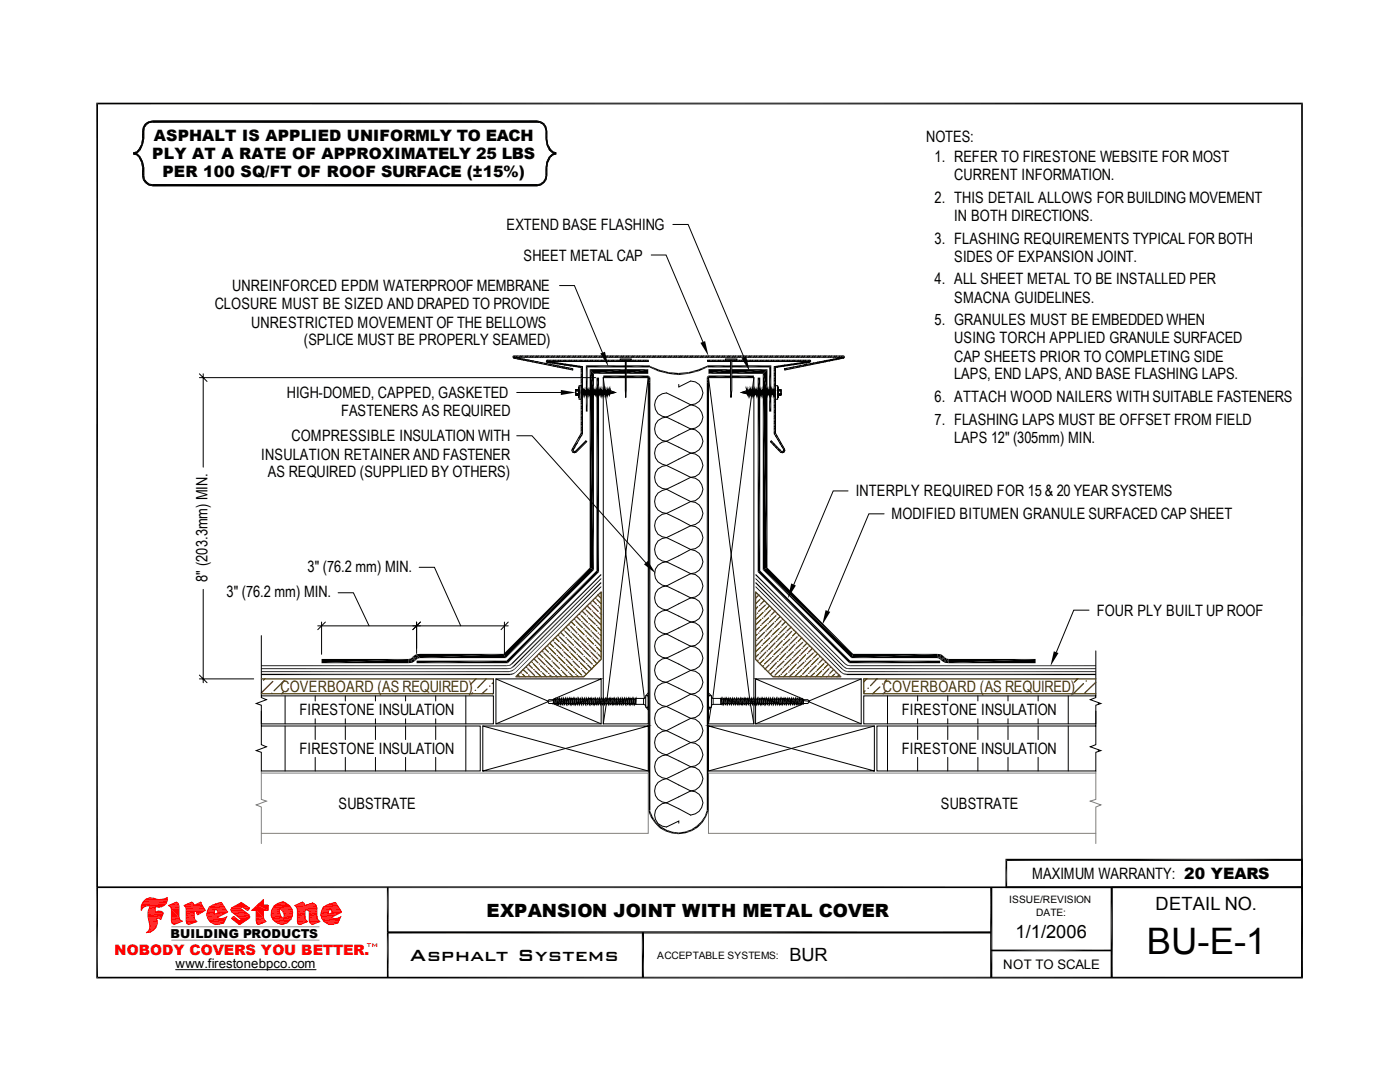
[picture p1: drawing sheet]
<svg xmlns="http://www.w3.org/2000/svg" width="279mm" height="216mm" viewBox="0 0 279 216" stroke-linecap="round" stroke-linejoin="round" font-family="sans-serif">
<defs><g id="words">
<text font-size="7.3" x="228.9" y="190.4">BU-E-1</text>
<text font-size="4.3" x="81.8" y="191.7">Asphalt Systems</text>
<g font-size="3.6">
<text x="97.1" y="182.9">EXPANSION JOINT WITH METAL COVER</text>
<text x="230.6" y="181.6">DETAIL NO.</text>
<text x="157.6" y="191.9">BUR</text>
<text x="202.7" y="187.1">1/1/2006</text>
</g>
<g font-size="3.1">
<text x="30.7" y="28.1">ASPHALT IS APPLIED UNIFORMLY TO EACH</text>
<text x="184.8" y="28.3">NOTES:</text>
<text x="30.4" y="31.8">PLY AT A RATE OF APPROXIMATELY 25 LBS</text>
<text x="32.4" y="35.3">PER 100 SQ/FT OF ROOF SURFACE (±15%)</text>
<text x="186.5" y="32.3">1. REFER TO FIRESTONE WEBSITE FOR MOST</text>
<text x="190.4" y="36">CURRENT INFORMATION.</text>
<text x="186.5" y="40.5">2. THIS DETAIL ALLOWS FOR BUILDING MOVEMENT</text>
<text x="101.1" y="45.9">EXTEND BASE FLASHING</text>
<text x="190.4" y="44.1">IN BOTH DIRECTIONS.</text>
<text x="104.5" y="52">SHEET METAL CAP</text>
<text x="186.5" y="48.6">3. FLASHING REQUIREMENTS TYPICAL FOR BOTH</text>
<text x="190.4" y="52.2">SIDES OF EXPANSION JOINT.</text>
<text x="46.3" y="58.1">UNREINFORCED EPDM WATERPROOF MEMBRANE</text>
<text x="186.5" y="56.7">4. ALL SHEET METAL TO BE INSTALLED PER</text>
<text x="42.8" y="61.7">CLOSURE MUST BE SIZED AND DRAPED TO PROVIDE</text>
<text x="50.1" y="65.4">UNRESTRICTED MOVEMENT OF THE BELLOWS</text>
<text x="186.5" y="64.9">5. GRANULES MUST BE EMBEDDED WHEN</text>
<text x="190.4" y="60.4">SMACNA GUIDELINES.</text>
<text x="60.6" y="68.9">(SPLICE MUST BE PROPERLY SEAMED)</text>
<text x="190.4" y="68.5">USING TORCH APPLIED GRANULE SURFACED</text>
<text x="190.4" y="72.1">CAP SHEETS PRIOR TO COMPLETING SIDE</text>
<text x="190.4" y="75.7">LAPS, END LAPS, AND BASE FLASHING LAPS.</text>
<text x="57.2" y="79.4">HIGH-DOMED, CAPPED, GASKETED</text>
<text x="68.1" y="83.1">FASTENERS AS REQUIRED</text>
<text x="186.5" y="80.3">6. ATTACH WOOD NAILERS WITH SUITABLE FASTENERS</text>
<text x="58.2" y="88.1">COMPRESSIBLE INSULATION WITH</text>
<text x="186.5" y="84.8">7. FLASHING LAPS MUST BE OFFSET FROM FIELD</text>
<text x="190.4" y="88.4">LAPS 12&quot; (305mm) MIN.</text>
<text x="52.2" y="91.7">INSULATION RETAINER AND FASTENER</text>
<text x="53.4" y="95.2">AS REQUIRED (SUPPLIED BY OTHERS)</text>
<text x="170.8" y="99.1">INTERPLY REQUIRED FOR 15 &amp; 20 YEAR SYSTEMS</text>
<text x="177.9" y="103.6">MODIFIED BITUMEN GRANULE SURFACED CAP SHEET</text>
<text x="41.4" y="116.2" transform="rotate(-90 41.4 116.2)">8&quot; (203.3mm) MIN.</text>
<text x="45.2" y="119">3&quot; (76.2 mm) MIN.</text>
<text x="61.4" y="114">3&quot; (76.2 mm) MIN.</text>
<text x="218.9" y="122.9">FOUR PLY BUILT UP ROOF</text>
<text x="59.8" y="142.7">FIRESTONE INSULATION</text>
<text x="180" y="142.7">FIRESTONE INSULATION</text>
<text x="59.8" y="150.5">FIRESTONE INSULATION</text>
<text x="180" y="150.5">FIRESTONE INSULATION</text>
<text x="67.6" y="161.4">SUBSTRATE</text>
<text x="187.8" y="161.4">SUBSTRATE</text>
<text x="206" y="175.4">MAXIMUM WARRANTY: 20 YEARS</text>
</g>
<g font-size="3.1" fill="#4c3900">
<text x="56" y="138.1">COVERBOARD (AS REQUIRED)</text>
<text x="176.2" y="138.1">COVERBOARD (AS REQUIRED)</text>
</g>
<text font-size="2.9" fill="#f00" x="22.9" y="190.6">NOBODY COVERS YOU BETTER.</text>
<g font-size="2.6">
<text x="35.1" y="193.2">www.firestonebpco.com</text>
<text x="200.2" y="193.3">NOT TO SCALE</text>
</g>
<text font-size="2.5" x="34" y="187.1">BUILDING PRODUCTS</text>
<g font-size="2">
<text x="201.4" y="180.1">ISSUE/REVISION</text>
<text x="206.8" y="182.7">DATE:</text>
<text x="131.1" y="191.3">ACCEPTABLE SYSTEMS:</text>
</g>
<text font-size="1.4" fill="#f00" x="73.2" y="189.1">TM</text>
</g></defs>
<path d="M52.2 154.3h77.2v12h-77.2M52.2 153.8v5.7l1 .4-2.1 .7 1.1 .4v7.3M218.7 154.3h-77.3v12h77.3M218.7 153.8v5.7l-1.1 .4 2.1 .7-1 .4v7.3" fill="none" stroke="#808080" stroke-width=".2"/>
<g fill="none" stroke="#000" stroke-width=".2">
<path d="M111.7 57h2.9l5.6 13.4M130 50.9h2.9l7.4 17.3M134.3 44.8h3l11.2 26.6M39.8 75.4h79.1M39.8 74.6l1.5 1.5M40.6 74.6v18.6M102.4 71h66l.1 .4-11.9 2.4-.1-.2 11.7-2.3h-65.6l11.7 2.3v.2l-11.8-2.3-.1-.3zM102.8 71l-.4 .4M102.9 71.3l-.2 .2M103.1 78.3h8.8M103.2 71l-.2 .3M103.5 71.4l-.2 .2"/>
<path d="M103.8 71.5l-.3 .2M103.9 71l-.3 .3M104.2 71l-.2 .3M104.4 71.6l-.3 .2M104.6 71.6l-.1 .3M105 71l-.3 .3M105.2 71.8l-.1 .2M105.3 71l-.2 .3M105.6 71.8l-.3 .3M106 71l-.3 .3M106.2 72l-.3 .1M106.4 71l-.2 .3"/>
<path d="M106.4 72l-.1 .2M107 72.1l-.2 .2M107.1 71l-.3 .3M107.4 72.1l-.3 .3M107.4 71l-.2 .3M107.9 72.3l-.2 .2M108.1 71l-.2 .3M108.2 72.4l-.2 .2M108.5 71l-.2 .3M108.8 72.5l-.2 .1M109.1 72.6l-.2 .1M109.2 71l-.2 .3"/>
<path d="M109.4 71.9l-.3 .3M109.5 72.1l-.2 .3M109.6 71l-.3 .3M109.7 72.6l-.2 .2M109.8 71.9l-.2 .2M110 72.7l-.2 .2M110.1 72.2l-.2 .3M110.2 71l-.2 .3M110.4 72.3l-.2 .2M110.5 71.9l-.3 .2M110.6 72.8l-.2 .3M110.7 71l-.3 .3"/>
<path d="M110.8 71.9l-.2 .2M110.9 72.9l-.2 .2M111 72.4l-.2 .2M111.3 72.4l-.1 .2M111.3 71l-.2 .3M111.4 73l-.1 .2M111.5 71.9l-.2 .2M111.7 71l-.3 .3M111.8 73.1l-.2 .1M111.9 71.9l-.2 .2M111.9 72.5l-.1 .2M112.3 72.6l-.2 .1"/>
<path d="M112.4 71l-.3 .3M112.4 73.2l-.2 .2M112.6 71.9l-.2 .2M112.7 73.2l-.3 .2M112.8 71l-.3 .3M112.9 72.6l-.2 .3M112.9 71.9l-.2 .2M113.2 72.7l-.3 .2M113.2 73.3l-.2 .3M113.5 71l-.3 .3M113.5 73.4l-.1 .2M113.6 71.9l-.1 .2"/>
<path d="M113.8 71l-.3 .3M113.8 72.8l-.2 .2M114 71.9l-.2 .2M114.1 72.8l-.2 .3M114.1 73.5l-.2 .2M114.2 73.7h.1M114.5 71l-.2 .3M114.7 71.9l-.2 .2M114.7 72.9l-.2 .3M114.9 78.1l.5-.1 .1 .5-.6 .1zM114.9 77.7h.5l.1 .3h-.6zM114.9 77.7l.6 .1v1h-.6v-.2l.6 .1v.1h-.6z"/>
<path d="M114.9 77.9v.8M114.9 71l-.3 .3M115.1 71.9l-.2 .2M115.1 73l-.3 .2M115.5 77.2l.1 2.1zM115.5 77.9v.8M115.6 77h.4v2.7h-.4zM115.6 77.7v1.1M115.6 71l-.3 .3M115.7 73.1l-.3 .1M115.8 71.9l-.2 .2M115.9 71l-.2 .3"/>
<path d="M116 73.2l-.3 .1M116 78h.1M116.1 78.6l-.1 .1M116.2 78h.1l-.2 .6zM116.2 78l.2-.2v.2l.3-.2 .1 .2 .2-.2v.2l.3-.2v.2l.2-.2 .1 .2 .3-.2v.2l.2-.2v.2l.3-.2v.2l.3-.2v.2l.3-.2v.2l.2-.2 .1 .2 .2-.2v.2l.3-.2v.2l.3-.2v.2l.3-.2v.2l.2-.2v.2l.3-.2 .1 .2 .2-.2v.2l.3-.2v.2h.2l.1-.2v.2l1 .3-1.1 .3-.1 .2-.2-.2 .1-.6h.2l-.2 .6-.3 .2v-.2l-.2 .2v-.2h-.2l-.1 .2v-.2h-.1l-.2 .2v-.2l-.3 .2v-.2h-.1l-.1 .2v-.2h-.2l-.2 .2v-.2l-.2 .2v-.2h-.2l-.1 .2v-.2h-.1l-.1 .2-.1-.2-.3 .2v-.2h-.1l-.1 .2v-.2h-.2l-.1 .2v-.2l-.3 .2v-.2h-.2l-.1 .2v-.2h-.1l-.1 .2-.1-.2-.2 .2v-.2h-.2l-.1 .2v-.2h-.2l-.1 .2-.1-.2zM116.2 78v-.2l-.2 .2v.6M116.2 77.8l-.2 .5M116.2 71.9l-.3 .2M116.2 73.9l-.2 .2M116.2 74.9l-.2 .3M116.2 76l-.2 .3M116.2 77l-.2 .3"/>
<path d="M116.2 79.2l-.2 .2M116.2 73.5l-.2 .2M116.2 74.6l-.2 .2M116.2 75.6l-.2 .3M116.2 76.7l-.2 .3M116.2 77.7v.2M116.2 78.8l-.2 .3M116.2 79.8l-.2 .3M116.4 77.8l-.2 1zM116.4 77.8l-.2 1v-.2zM116.4 78h.2l-.1 .6h-.2zM116.7 77.8l.1 .2-.3 .8z"/>
<path d="M116.7 77.8l-.2 1zM116.7 71l-.3 .3M116.8 78v.6h-.2zM116.8 71.9l-.2 .2M117 77.8l-.1 .8-.1 .2zM117 77.8l-.2 1v-.8zM117 78h.2l-.3 .6zM117 71l-.2 .3M117.3 77.8l-.2 1zM117.3 77.8l-.2 1-.1-.2zM117.3 78h.1l-.1 .6h-.1zM117.3 71.9l-.3 .2"/>
<path d="M117.5 77.8l.1 .2-.3 .8zM117.5 77.8l-.2 1zM117.6 78v.6h-.2zM117.7 71l-.3 .3M117.9 77.8l-.1 .8-.2 .2zM117.9 77.8l-.3 1 .1-.8zM117.9 78h.1l-.2 .6zM117.9 71.9l-.2 .2M118.1 77.8l-.2 1zM118.1 77.8l-.2 1v-.2zM118.1 78h.2l-.1 .6h-.2zM118.1 71l-.2 .3"/>
<path d="M118.3 71.9l-.3 .2M118.4 77.8v.2l-.2 .8zM118.4 77.8l-.2 1zM118.4 78v.6h-.1zM118.5 78l.2-.2-.3 1zM118.7 77.8l-.1 .8-.2 .2zM118.7 78h.2l-.3 .6zM118.8 71l-.3 .3M119 77.8l-.2 1zM119 77.8l-.2 1-.1-.2zM119 78h.1l-.1 .6h-.1zM119 71.9l-.3 .2"/>
<path d="M119.1 71l-.2 .3M119.2 77.8l.1 .2-.3 .8zM119.2 77.8l-.2 1zM119.3 78v.6h-.2zM119.4 78l.1-.2-.2 1zM119.4 71.9l-.3 .2M119.5 77.8v.8l-.2 .2zM119.5 78h.2l-.2 .6zM119.8 77.8l-.1 .8-.2 .2zM119.8 77.8l-.3 1zM119.8 78h.2l-.1 .6h-.2zM119.8 71l-.3 .3"/>
<path d="M120.1 77.8v.2l-.2 .8zM120.1 77.8l-.2 1zM120.1 71.9l-.3 .2M120.1 78v.6h-.1zM120.2 78l.2-.2-.3 1zM120.2 71l-.2 .3M120.4 77.8l-.1 .8-.2 .2zM120.4 78h.2l-.3 .6zM120.4 75.4l.3 2.6M120.4 78.6v60.8M120.4 71.9l-.3 .2M120.6 77.8v.8l-.2 .2z"/>
<path d="M120.6 77.8l-.2 1zM120.6 78h.2l-.1 .6h-.1zM120.8 78.7l7.8 60.7M120.9 77.8l.1 .2-.3 .8zM120.9 77.8l-.2 1zM120.9 71l-.3 .3M121 78v.6h-.2zM121.1 71.9l-.3 .2M121.2 77.8v.8l-.2 .2zM121.2 77.8l-.2 1 .1-.8zM121.2 78h.2l-.2 .6zM121.2 71l-.2 .3"/>
<path d="M121.5 77.8l-.1 .8-.2 .2zM121.5 77.8l-.3 1zM121.5 71.9l-.3 .2M121.8 77.8v.2l-.1 .6 .1-.6 1 .3-1.1 .3-.1 .2zM121.8 77.8l-.2 1-.1-.2zM121.8 78.3h1M121.9 71l-.2 .3M122.2 71.9l-.3 .2M122.3 71l-.2 .3M122.5 71.9l-.2 .2M123 71l-.2 .3M123.2 71.9l-.2 .2"/>
<path d="M123.4 71l-.3 .3M123.6 71.9l-.2 .2M123.8 71.6h2.2v.3h-2.2zM124 71l-.1 .3M124.3 71.9l-.3 .2M124.5 71l-.3 .3M124.6 71.9l-.2 .2M124.8 75.4h-4.4v2.4M124.8 71.9l.1 7.4 .1-7.4M124.8 72.1h-15.5l6.9 1.1v4.8M125 75.4h4.4v69h-9v-4h.2M125 72.1h4.4"/>
<path d="M125.1 71l-.2 .3M125.4 71.9l-.3 .2M125.5 71l-.2 .3M125.7 71.9l-.2 .2M126.2 71l-.2 .3M126.4 71.9l-.2 .2M126.6 71l-.3 .3M126.8 71.9l-.2 .2M127.3 71l-.3 .3M127.5 71.9l-.2 .2M127.7 71l-.3 .3M127.8 71.9l-.2 .2"/>
<path d="M128.4 71l-.3 .3M128.5 71.9l-.2 .2M128.7 71l-.3 .3M128.9 71.9l-.2 .2M129.4 72.1v-.2h-20.3v.3l.1 .1 6.8 1v13.1l-1.8 3.2-.1 .3 .2 .4h.3h.4l2.1-2.2-.2-.1-2.1 2.1-.4-.2 1.8-3.4v-7.8M129.4 75.4l-8.2 64M129.4 71l-.3 .3M129.4 72.1h.1M129.8 71l-.3 .3M130.5 71l-.3 .3M130.8 71l-.2 .3M131.5 71l-.3 .3"/>
<path d="M131.9 71l-.2 .3M132.6 71l-.3 .3M132.9 71l-.2 .3M133.6 71l-.2 .3M134 71l-.2 .3M134.7 71l-.2 .3M135 71l-.1 .3M135.5 76.7v.5l2.3-1.2a2.37 2.37 0 0 1 2.5 2.4 2.37 2.37 0 0 1-2.5 2.4M135.8 71l-.2 .3M136.1 71l-.2 .3M136.8 71l-.2 .3M137.2 71l-.2 .3"/>
<path d="M137.9 71l-.2 .3M138.3 71l-.3 .3M138.9 71l-.2 .3M139.4 71l-.3 .3M140 71l-.2 .3M140.4 71l-.3 .3M141.1 71l-.3 .3M141.3 71.9l-.1 .1M141.4 75.4l8.2 64M141.5 71l-.3 .3M141.6 71.9l-.2 .2M142.2 71l-.3 .3"/>
<path d="M142.3 71.9l-.2 .2M142.5 71l-.3 .3M142.7 71.9l-.2 .2M143.2 71l-.2 .3M143.4 71.9l-.2 .2M143.6 71l-.3 .3M143.8 71.9l-.3 .2M144.3 71l-.3 .3M144.4 71.9l-.1 .2M144.6 71l-.2 .3M144.8 71.6h2.3v.3h-2.3zM144.9 71.9l-.3 .2"/>
<path d="M145.4 71l-.3 .3M145.5 71.9l-.2 .2M145.7 71l-.2 .3M145.8 75.4h-4.4v69h9.1v-4h-.3M145.8 72.1h-4.6v-.2h20.5l.1 .2-.3 .2-6.7 1v13.1l1.7 3.2M145.8 71.9l.1 7.4 .1-1.4v-6M145.8 72l-.1 .1M146 75.4h4.5v2.4M146 72.1h15.5l-7 1.1v4.8M146.4 71l-.3 .3M146.6 71.9l-.2 .2M146.8 71l-.2 .3"/>
<path d="M147 71.9l-.3 .2M147.5 71l-.3 .3M147.7 71.9l-.3 .2M147.8 71l-.2 .3M148 78.3l1-.3 .1 .6-.1-.8 .3 1-.2-.2zM148 78.3l1-.3v-.2l.1 .2h.2v-.2l.1 .2 .2-.2 .1 .2h.2v-.2v.2h.2v-.2l.2 .2 .2-.2v.2h.2v-.2l.1 .2h.2v-.2l.1 .2 .2-.2 .1 .2h.2v-.2v.2h.2v-.2l.2 .2 .1-.2 .1 .2h.2v-.2l.1 .2h.2v-.2l.1 .2 .2-.2 .1 .2h.1v-.2l.1 .2h.2v-.2l.2 .2 .1-.2 .1 .2h.2v-.2l.2 .2v-.2l.3 .2 .2 .6h-.2v.2l-.2-.2-.1 .2-.1-.2h-.2v.2l-.1-.2h-.1v.2l-.2-.2-.1 .2-.2-.2h-.1v.2l-.1-.2h-.2v.2l-.2-.2v.2l-.2-.2-.2 .2-.1-.2h-.1v.2l-.1-.2h-.2v.2l-.2-.2-.1 .2-.1-.2h-.2v.2l-.1-.2h-.1v.2l-.2-.2-.2 .2-.1-.2h-.1v.2l-.1-.2h-.2v.2l-.2-.2-.1 .2-.1-.2h-.2v.2l-.1-.2h-.1l-.2-.6h.2l.1 .6h-.1v.2l-.2-.2zM148 78.3h1.1M148.1 71.9l-.3 .2M148.5 71l-.2 .3M148.8 71.9l-.3 .2M148.9 71l-.2 .3M149 77.8l.3 1z"/>
<path d="M149.1 71.9l-.3 .2M149.3 77.8l.2 1zM149.3 77.8l.1 .2 .1 .8zM149.4 78l.3 .6h-.2zM149.6 77.8l.2 1-.3-.8zM149.6 77.8l.3 .8-.1 .2zM149.6 71l-.2 .3M149.7 78h.2v.6zM149.8 71.9l-.3 .2M149.9 77.8l.2 1-.2-.2zM149.9 77.8l.2 1zM149.9 78h.2l.2 .6h-.2z"/>
<path d="M149.9 71l-.2 .3M150 78.7l-7.8 60.7M150.1 77.8l.3 1zM150.1 77.8l.2 .2 .1 .8zM150.2 71.9l-.3 .2M150.3 78l.2 .6h-.1zM150.5 77.8l.1 1-.2-.8zM150.5 77.8l.2 .8-.1 .2zM150.5 75.4l-.4 2.6M150.5 78.6v60.8M150.5 78h.2l.1 .6zM150.6 71l-.2 .3"/>
<path d="M150.7 77.8l.3 1-.2-.2zM150.7 77.8l.3 1zM150.8 78h.2l.1 .6h-.1zM150.9 71.9l-.3 .2M151 77.8l.2 1zM151 77.8l.1 .2 .1 .8zM151 71l-.2 .3M151.1 78l.3 .6h-.2zM151.2 71.9l-.2 .2M151.3 77.8l.2 1-.3-.8zM151.3 77.8l.3 .8-.1 .2zM151.4 78h.2v.6z"/>
<path d="M151.6 77.8l.2 1-.2-.2zM151.6 77.8l.2 1zM151.6 78h.2l.2 .6h-.2zM151.7 71l-.2 .3M151.8 77.8l.3 1zM151.8 77.8l.2 .2 .1 .8zM151.9 71.9l-.3 .2M152 78l.2 .6h-.1zM152.1 71l-.3 .3M152.1 77.8l.2 1-.2-.8zM152.1 77.8l.3 .8-.1 .2zM152.2 78h.2l.1 .6z"/>
<path d="M152.3 71.9l-.2 .2M152.4 77.8l.3 1-.2-.2zM152.4 77.8l.3 1zM152.5 78h.2v.6zM152.7 77.8l.2 1-.2-.2zM152.7 77.8l.1 .2 .1 .8zM152.7 71l-.1 .3M152.8 78l.3 .6h-.2zM153 77.8l.2 1-.3-.8zM153 77.8l.2 1zM153 71.9l-.3 .2M153.1 78h.1l.1 .6h-.1z"/>
<path d="M153.2 71l-.3 .3M153.2 77.8l.3 1-.2-.2zM153.2 77.8l.3 1zM153.3 78h.2l.1 .6zM153.3 71.9l-.2 .2M153.5 77.8l.3 1-.2-.2zM153.5 77.8l.2 .2 .1 .8zM153.7 78l.2 .6h-.1zM153.8 77.8l.2 1-.2-.8zM153.8 77.8l.2 1zM153.8 71l-.2 .3M153.9 78h.2l.1 .6h-.2z"/>
<path d="M154 71.9l-.2 .2M154.1 77.8l.2 1-.1-.2zM154.1 77.8l.2 1zM154.2 78h.1l.1 .6zM154.2 71l-.2 .3M154.3 77.8l.3 1-.2-.2zM154.3 77.8l.2 .2 .1 .8zM154.4 71.9l-.2 .2M154.5 78l.3 .6h-.2zM154.5 78.7v7.8l1.9 3.2v.2l-.4 .2-2.1-2.1-.1 .1 2 2.2h.7l.1-.4-.1-.3M154.6 78l.1-.2 .1 .8M154.7 77.8l.1 .5"/>
<path d="M154.8 77h.4v2.7h-.4zM154.8 78.6v.1M154.8 73.7l-.3 .2M154.8 74.7l-.3 .2M154.8 75.8l-.3 .2M154.8 76.8l-.3 .2M154.8 77.9h.1M154.8 78.9l-.3 .3M154.8 74.3l-.3 .3M154.8 75.4l-.3 .2M154.8 76.5l-.3 .2M154.8 77.5l-.3 .2"/>
<path d="M154.8 78.6l-.3 .2M154.8 79.7l-.3 .1M154.9 71l-.2 .3M154.9 73.2l-.4 .3M155.1 71.9l-.2 .2M155.2 77.2h.2v2.1h-.2zM155.2 77.7v1.1M155.3 71l-.3 .3M155.4 78.1l.5-.1v.6h-.5zM155.4 77.7h.5v.3h-.5zM155.4 77.7h.5v1.1h-.5v-.2h.5v.2h-.5zM155.4 77.9v.8"/>
<path d="M155.4 73.1l-.3 .2M155.4 71.9l-.1 .2M155.9 77.9v.8M156 71l-.3 .3M156.2 71.9l-.2 .2M156.2 72.9l-.3 .3M156.4 71l-.3 .3M156.5 71.9l-.2 .2M156.5 73.6h.1M156.6 72.8l-.2 .4M157.1 73.5l-.3 .2M157.1 71l-.3 .3"/>
<path d="M157.2 71.9l-.2 .2M157.4 71l-.3 .3M157.4 72.7l-.3 .3M157.6 71.9l-.2 .2M157.9 72.6l-.3 .3M157.9 73.3l-.3 .3M158.1 71l-.3 .3M158.3 71.9l-.2 .2M158.4 73.2l-.3 .3M158.5 71l-.3 .3M158.7 71.9l-.3 .2M158.7 72.6l-.3 .2"/>
<path d="M159.1 72.5l-.3 .2M159.2 71l-.3 .3M159.3 73.1l-.4 .2M159.3 71.9l-.2 .2M159.5 71l-.2 .3M159.8 71.9l-.3 .2M159.8 72.9l-.4 .3M159.9 72.3l-.2 .3M160.2 71l-.3 .3M160.4 72.3l-.3 .3M160.4 71.9l-.2 .2M160.6 71l-.2 .3"/>
<path d="M160.6 72.7l-.3 .4M160.8 71.9l-.3 .2M161 72.6l-.3 .4M161.3 71l-.3 .3M161.5 71.9l-.6 .6M161.6 71l-.2 .3M161.7 72l-.3 .4M161.9 72.5l-.3 .3M162.3 71l-.2 .3M162.4 72.4l-.3 .3M162.7 71l-.2 .3M163.2 72.2l-.3 .4"/>
<path d="M163.4 71l-.2 .3M163.7 72.1l-.3 .4M163.7 71l-.2 .3M164.5 71l-.2 .3M164.6 72l-.3 .3M164.8 71l-.2 .3M165 71.9l-.3 .3M165.5 71l-.2 .3M165.9 71.7l-.4 .4M165.9 71l-.2 .3M166.4 71.6l-.4 .4M166.6 71l-.2 .3"/>
<path d="M167 71l-.3 .3M167.2 71.5l-.3 .3M167.6 71.4l-.2 .3M167.6 71l-.2 .3M168.1 71l-.3 .3M168.5 71.2l-.3 .3M103.1 87h3.1l22.7 25.3M114.6 90.1l-.2 .2M114.7 89.2l-.6 .6M115.2 88.4l-.6 .7M116.2 86.8l-.7 .6M116.2 80.3l-.2 .2"/>
<path d="M116.2 81.3l-.2 .2M116.2 82.4l-.2 .2M116.2 83.5l-.2 .2M116.2 84.5l-.2 .3M116.2 85.6l-.2 .3M116.2 80.9l-.2 .3M116.2 82l-.2 .2M116.2 83.1l-.2 .2M116.2 84.2l-.2 .2M116.2 85.2l-.2 .2M116.2 86.3l-.2 .2M116.9 88.1l-2.3 2.2"/>
<path d="M133 97.6a2.41 2.41 0 0 0-2.4 2.4 2.41 2.41 0 0 0 2.4 2.4M133 92.9a2.37 2.37 0 0 0-2.4 2.4 2.37 2.37 0 0 0 2.4 2.3M133 88.1a2.41 2.41 0 0 0-2.4 2.4 2.41 2.41 0 0 0 2.4 2.4M133 83.2a2.41 2.41 0 0 0-2.4 2.4 2.41 2.41 0 0 0 2.4 2.5M133 97.6l4.8 2.5M133 92.9l4.8 2.3M133 88.1l4.8 2.3M133 83.2l4.8 2.4M137.8 95.2a2.41 2.41 0 0 1 2.5 2.5 2.41 2.41 0 0 1-2.5 2.4M137.8 90.4a2.41 2.41 0 0 1 2.5 2.4 2.41 2.41 0 0 1-2.5 2.4M137.8 85.6a2.41 2.41 0 0 1 2.5 2.4 2.41 2.41 0 0 1-2.5 2.4M137.8 80.8a2.41 2.41 0 0 1 2.5 2.4 2.41 2.41 0 0 1-2.5 2.4"/>
<path d="M137.8 80.8l-4.8-2.4a2.41 2.41 0 0 0-2.4 2.4 2.41 2.41 0 0 0 2.4 2.4M137.8 95.2l-4.8 2.4M137.8 90.4l-4.8 2.5M137.8 85.6l-4.8 2.5M137.8 80.8l-4.8 2.4M154.1 88.1l-.2 .2M154.4 88.5l-.1 .1M154.6 88.6l-.2 .3M154.8 80l-.3 .3M154.8 81.1l-.3 .2M154.8 82.1l-.3 .3M154.8 83.2l-.3 .3"/>
<path d="M154.8 84.2l-.3 .3M154.8 85.3l-.3 .3M154.8 86.4l-.3 .2M154.8 80.7l-.3 .2M154.8 81.8l-.3 .2M154.8 82.8l-.3 .3M154.8 83.9l-.3 .3M154.8 84.9l-.3 .3M154.8 86l-.3 .3M154.9 89.1l-.1 .1M155 86.9l-.2 .1M155.1 87.1l-.2 .2"/>
<path d="M155.1 89.2l-.2 .2M155.4 87.5l-.2 .2M155.4 89.6l-.1 .1M155.5 87.8l-.1 .2M155.7 89.7l-.3 .2M155.8 88.2l-.2 .2M155.9 88.5l-.2 .1M156 90.1l-.1 .2M156.1 88.9l-.1 .2M156.3 89.2l-.2 .1M156.5 89.6l-.1 .1M156.6 89.8l-.5 .5"/>
<path d="M169.2 98h-2.9l-7.9 18.7M40.6 117.6v18.6M67.5 118.3h3l3.2 6.6M83.7 113.2h3l5.2 11.7M133 116.9a2.41 2.41 0 0 0-2.4 2.4 2.41 2.41 0 0 0 2.4 2.5M133 112.1a2.41 2.41 0 0 0-2.4 2.4 2.41 2.41 0 0 0 2.4 2.4M133 107.3a2.41 2.41 0 0 0-2.4 2.4 2.41 2.41 0 0 0 2.4 2.4M133 102.4a2.41 2.41 0 0 0-2.4 2.5 2.41 2.41 0 0 0 2.4 2.4M133 116.9l4.8 2.4M133 112.1l4.8 2.4M133 107.3l4.8 2.3M133 102.4l4.8 2.5"/>
<path d="M137.8 119.3a2.41 2.41 0 0 1 2.5 2.4 2.41 2.41 0 0 1-2.5 2.4M137.8 114.5a2.41 2.41 0 0 1 2.5 2.4 2.41 2.41 0 0 1-2.5 2.4M137.8 109.6a2.41 2.41 0 0 1 2.5 2.5 2.41 2.41 0 0 1-2.5 2.4M137.8 104.9a2.37 2.37 0 0 1 2.5 2.4 2.37 2.37 0 0 1-2.5 2.3M137.8 100.1a2.41 2.41 0 0 1 2.5 2.4 2.41 2.41 0 0 1-2.5 2.4M137.8 119.3l-4.8 2.5M137.8 114.5l-4.8 2.4M137.8 109.6l-4.8 2.5M137.8 104.9l-4.8 2.4M137.8 100.1l-4.8 2.3M176.4 102.5h-3l-8.1 19.4M39.8 135.5h10.8"/>
<path d="M39.8 134.7l1.5 1.5M52.2 126.8v12.4l1 .4-2.1 .8 1.1 .3v3.7h46.3v-5.5h-46.3M52.2 133.4h49.1M52.2 132.8h48.9M52.2 134h49.4M56.9 138.9v5.5M62.9 138.9v1M63.4 124.9h38M64.2 124.1v6.5M64.9 124.1l-1.5 1.5M68.9 138.9v1M74.9 138.9v1"/>
<path d="M80.9 138.9v1M83.1 124.1v6.3M83.9 124.1l-1.5 1.5M87 138.9v1M93 138.9v5.5M98.5 135.5v2.9M99 135.5l10.3 4.4M100.7 124.1v6.5M101.4 124.1l-1.4 1.5M110.5 139.6h-.9l-.3 .4 .3 .4h.8M110.5 139.8l-1.2 .2M110.6 139.4l-.2 1.1z"/>
<path d="M110.6 139.4l9.4-3.9h-21v8.9h21v-4h.1M110.6 139.5l-.3 .1M110.7 139.5h.1M110.9 139.4v1l-.2 .1v-.1zM111 139.5h.2M111.3 139.3l.1 .2-.2 1.1v-1.1zM111.4 139.5h.2M111.7 139.3v1.1l-.2 .2-.1-.2zM111.8 139.5h.1M112.1 139.3l-.2 1.3v-1.1zM112.1 139.5h.3M112.4 139.3v1.1l-.1 .2-.1-.2z"/>
<path d="M112.5 139.5h.2M112.9 139.3l-.1 1.1-.2 .2 .1-1.1zM112.9 139.5h.2M113.2 139.3l.1 .2-.3 1.1-.1-.2zM113.3 139.5h.2M113.6 139.3l-.1 1.1-.1 .2 .1-1.1zM113.6 139.5h.3M114 139.3v.2l-.2 1.1-.1-.2zM114 139.5h.2M114.4 139.3l-.1 1.1-.2 .2 .1-1.1zM114.4 139.5h.2M114.7 139.3l.1 .2-.2 1.1-.1-.2z"/>
<path d="M114.8 139.5h.2M115.1 139.3v1.1l-.2 .2 .1-1.1zM115.1 139.5h.3M115.5 139.3l.1 .2-.3 1.1-.1-.2zM115.6 139.5h.1M115.9 139.3l-.1 1.1-.1 .2v-1.1zM115.9 139.5h.3M116.2 139.3l.1 .2-.2 1.1-.1-.2zM116.3 139.5h.2M116.7 139.3l-.1 1.1-.2 .2 .1-1.1zM116.7 139.5h.2M117 139.3l.1 .2-.3 1.1v-.2z"/>
<path d="M117.1 139.5h.2M117.4 139.3l-.1 1.1-.1 .2 .1-1.1zM117.4 139.5h.2M117.8 139.3l.1 .2-.3 1.1v-1.1zM117.9 139.5h.1M118.1 139.3v1.1l-.2 .2zM118.2 139.5h.2M118.5 139.3l.1 .2-.2 1.1v-1.1zM118.6 139.5h.2M118.9 139.3v1.1l-.2 .2zM119 139.5h.1M119.3 139.3l.1 .2-.3 1.1v-1.1z"/>
<path d="M119.4 139.5h.1M119.6 139.3v1.1l-.1 .2-.1-.2zM119.7 139.5h.2M120 135.5v3.9M120.1 139.3v.2l-.2 1.1v-1.1zM120.1 139.5h.2M120.4 139.3v1.1l-.2 .2-.1-.2zM120.5 139.5h.1M120.8 139.3l.1 .2-.3 1.1v-1.1zM120.9 139.5h.2M121.2 139.3v1.1l-.2 .2-.1-.2zM121.2 139.5h.2"/>
<path d="M121.6 139.3l.1 .2-.3 1.1v-1.1zM121.7 139.5h.1M121.9 139.3v1.1l-.1 .2-.1-.2zM122 139.5h.2M122.3 139.3l.1 .2-.2 1.1v-1.1zM122.4 139.5h.2M122.7 139.3v1.1l-.2 .2-.1-.2zM122.8 139.5h.1M123.1 139.3l-.2 1.3v-1.1zM123.1 139.5h.3M123.4 139.3v1.1l-.1 .2-.1-.2zM123.5 139.5h.2"/>
<path d="M123.9 139.3l-.2 1.3v-1.1zM123.9 139.5h.2M124.2 139.3v1.1l-.2 .2v-.2zM124.3 139.5h.2M124.6 139.3l-.1 1.1-.1 .2 .1-1.1zM124.6 139.5h.3M125 139.3l.1 .2-.3 1.1-.1-.2zM125.1 139.5h.1M125.4 139.3l-.1 1.1-.2 .2 .1-1.1zM125.4 139.5h.2M125.7 139.3l.1 .2-.2 1.1-.1-.2zM125.8 139.5h.2"/>
<path d="M126.2 139.3l-.1 1.1-.2 .2 .1-1.1zM126.2 139.5h.2M126.5 139.3l.1 .2-.3 1.1-.1-.2zM126.6 139.5h.1M126.9 139.3l-.1 1.1-.1 .2v-1.1zM128.4 139.4h-1.5v1.1M128.4 139.4v1.1l.5 .2M128.9 138.9l.3-.1 .2 .3v1.7l-.2 .4-.3-.1zM128.9 139.2l-.5 .2M129.4 138.3l-.5 .6M133 136.1a2.41 2.41 0 0 0-2.4 2.5 2.41 2.41 0 0 0 2.4 2.4M133 131.3a2.41 2.41 0 0 0-2.4 2.4 2.41 2.41 0 0 0 2.4 2.4"/>
<path d="M133 126.5a2.41 2.41 0 0 0-2.4 2.4 2.41 2.41 0 0 0 2.4 2.4M133 121.8a2.37 2.37 0 0 0-2.4 2.3 2.37 2.37 0 0 0 2.4 2.4M133 136.1l4.8 2.4M133 131.3l4.8 2.5M133 126.5l4.8 2.4M133 121.8l4.8 2.3M137.8 138.5a2.41 2.41 0 0 1 2.5 2.4 2.41 2.41 0 0 1-2.5 2.4M137.8 133.8a2.37 2.37 0 0 1 2.5 2.3 2.37 2.37 0 0 1-2.5 2.4M137.8 128.9a2.41 2.41 0 0 1 2.5 2.5 2.41 2.41 0 0 1-2.5 2.4M137.8 124.1a2.41 2.41 0 0 1 2.5 2.4 2.41 2.41 0 0 1-2.5 2.4M137.8 138.5l-4.8 2.5M137.8 133.8l-4.8 2.3"/>
<path d="M137.8 128.9l-4.8 2.4M137.8 124.1l-4.8 2.4M141.4 138.3l.6 .6M141.6 138.8l.4 .1v2.2l-.4 .1-.2-.4v-1.7zM142 139.2l.3 .2M142.3 139.4h1.5v1.1M142.3 139.4v1.1l-.3 .2v.2M143.9 139.3l.3 1.1-.1 .2-.2-.2zM144 139.5h.3M144.3 139.3l.1 .2v1.1zM144.4 139.5h.2M144.7 139.3l.2 1.1v.2l-.2-.2z"/>
<path d="M144.8 139.5h.2M145 139.3l.2 .2v1.1zM145.2 139.5h.2M145.5 139.3l.2 1.1-.1 .2-.1-.2zM145.5 139.5h.2M145.8 139.3l.2 .2v1.1l-.3-1.1zM146 139.5h.1M146.2 139.3l.3 1.1-.1 .2-.2-.2zM146.3 139.5h.2M146.6 139.3l.1 .2v1.1l-.2-1.1zM146.7 139.5h.2M147 139.3l.2 1.1v.2l-.2-.2z"/>
<path d="M147.1 139.5h.1M147.3 139.3l.2 .2v1.1l-.3-1.1zM147.5 139.5h.2M147.7 139.3l.3 1.1-.1 .2-.2-.2zM147.8 139.5h.2M148.1 139.3l.2 .2v1.1l-.3-1.1zM148.3 139.5h.1M148.5 139.3l.3 1.1-.1 .2-.2-.2zM148.6 139.5h.2M148.8 139.3l.2 .2v1.1l-.2-1.1zM149 139.5h.2M149.3 139.3l.1 1.3-.1-.2z"/>
<path d="M149.4 139.5h.1M149.6 139.3l.2 .2v1.1l-.3-1.1zM149.8 139.5h.1M150 139.3l.2 1.3-.2-.2zM150.1 139.5h.2M150.4 139.3l.1 .2v1.1l-.2-1.1zM150.5 139.5h.2M150.7 139.3l.2 .2 .1 1.1-.2-.2zM150.8 135.5v3.9M150.9 139.5h.1M151.1 139.3l.3 1.1-.1 .2-.3-1.1zM151.2 139.5h.3"/>
<path d="M151.5 139.3l.1 .2 .1 1.1-.1-.2zM151.6 139.5h.2M151.9 139.3l.2 1.1v.2l-.3-1.1zM152 139.5h.2M152.2 139.3l.2 .2 .1 1.1-.2-.2zM152.4 139.5h.2M152.7 139.3l.2 1.1-.1 .2-.2-1.1zM152.7 139.5h.3M153 139.3l.2 .2v1.1l-.1-.2zM153.2 139.5h.1M153.4 139.3l.3 1.1-.1 .2-.3-1.1zM153.5 139.5h.3"/>
<path d="M153.8 139.3l.1 .2 .1 1.1-.2-.2zM153.9 139.5h.2M154.2 139.3l.2 1.1-.1 .2-.2-1.1zM154.3 139.5h.2M154.5 139.3l.2 .2 .1 1.1-.2-.2zM154.7 139.5h.2M154.9 139.3l.3 1.1-.1 .2-.2-1.1zM155 139.5h.3M155.3 139.3l.1 .2 .1 1.1-.1-.2zM155.4 139.5h.2M155.7 139.3l.3 1.1-.1 .2-.2-.2zM155.8 139.5h.2"/>
<path d="M156 139.3l.2 .2v1.1zM156.2 139.5h.2M156.5 139.3l.2 1.1-.1 .2-.1-.2zM156.5 139.5h.2M156.8 139.3l.2 .2v1.1l-.3-1.1zM157 139.5h.1M157.2 139.3l.3 1.1-.1 .2-.2-.2zM157.3 139.5h.2M157.6 139.3l.1 .2v1.1l-.2-1.1zM157.7 139.5h.2M158 139.3l.2 1.1v.2l-.2-.2zM158.1 139.5h.1"/>
<path d="M158.3 139.3l.2 .2v1.1l-.3-1.1zM158.5 139.5h.2M158.7 139.3l.3 1.1-.1 .2-.2-.2zM158.8 139.5h.2M159.1 139.3l.2 .2v1.1l-.3-1.1zM159.3 139.5h.1M159.5 139.3l.3 1.1-.1 .2-.2-.2zM159.6 139.5h.2M159.9 139.4l.1 .1v1l-.2-1zM160 139.5h.2M160.2 139.4l.2 1.1zM160.2 139.4l-9.4-3.9h21.1v8.9h-21.1v-4h-.2"/>
<path d="M160.3 139.6h.9l.3 .4-.3 .4h-.8M160.3 139.5l.1 .1M160.3 139.8l1.2 .2M169.2 134h49.5M169.4 133.4h49.3M169.7 132.8h49M171.9 135.5l-10.4 4.4M177.1 138.9v5.5M183.1 138.9v1M189.1 138.9v1M195.2 138.9v1M201.2 138.9v1"/>
<path d="M207.2 138.9v1M213.2 138.9v5.5M217.3 121.8h-3l-3.5 8.3M218.7 129.9v9.3l-1.1 .4 2.1 .8-1 .3v3.7h-46.3v-5.5h46.3M52.2 141.9v6.7l1 .4-2.1 .8 1.1 .3v3.7h43.6v-8.9h-43.6M56.9 144.9v8.9M62.9 143.4v1M62.9 144.9v2.7M62.9 151.1v2.7M68.9 143.4v1M68.9 144.9v2.7M68.9 151.1v2.7"/>
<path d="M74.9 143.4v1M74.9 144.9v2.7M74.9 151.1v2.7M80.9 143.4v1M80.9 144.9v2.7M80.9 151.1v2.7M87 143.4v1M87 144.9v2.7M87 151.1v2.7M93 144.9v8.9M96.4 144.9l33 8.9M109.3 140l-10.3 4.4"/>
<path d="M110.7 140.4h-.2l9.5 4M110.9 140.4h.2M111.3 140.4h.1M111.7 140.4h.1M112 140.4h.2M112.4 140.4h.2M112.8 140.4h.1M113.1 140.4h.3M113.5 140.4h.2M113.9 140.4h.2M114.3 140.4h.2M114.6 140.4h.3"/>
<path d="M115.1 140.4h.1M115.4 140.4h.3M115.8 140.4h.2M116.2 140.4h.2M116.6 140.4h.2M116.9 140.4h.3M117.3 140.4h.2M117.7 140.4h.2M118.1 140.4h.2M118.4 140.4h.3M118.9 140.4h.1M119.2 140.4h.2"/>
<path d="M119.6 140.4h.2M120.7 140.4h.2M121 140.5l-.6 3.9M121.2 140.4h.1M121.5 140.4h.2M121.9 140.4h.2M122.3 140.4h.1M122.7 140.4h.2M123 140.4h.2M123.4 140.4h.2M123.8 140.4h.2M124.2 140.4h.2"/>
<path d="M124.5 140.4h.2M124.9 140.4h.2M125.3 140.4h.2M125.6 140.4h.3M126.1 140.4h.1M126.4 140.4h.3M126.8 140.4l.1 .1M126.9 140.5h1.5M128.8 140.7l.1 .2M128.9 141.1l.5 .5M129.4 144.9v8.9h-33v-8.9h33l-33 8.9M133 155.4a2.41 2.41 0 0 0-2.4 2.4 2.41 2.41 0 0 0 2.4 2.4"/>
<path d="M133 150.6a2.37 2.37 0 0 0-2.4 2.4 2.37 2.37 0 0 0 2.4 2.4M133 145.8a2.41 2.41 0 0 0-2.4 2.4 2.41 2.41 0 0 0 2.4 2.4M133 141a2.41 2.41 0 0 0-2.4 2.4 2.41 2.41 0 0 0 2.4 2.4M133 155.4l4.8 2.4M133 150.6l4.8 2.4M133 145.8l4.8 2.4M133 141l4.8 2.3M137.8 157.8a2.41 2.41 0 0 1 2.5 2.4 2.41 2.41 0 0 1-2.5 2.4l-4.8-2.4M137.8 153a2.41 2.41 0 0 1 2.5 2.4 2.41 2.41 0 0 1-2.5 2.4M137.8 148.2a2.41 2.41 0 0 1 2.5 2.4 2.41 2.41 0 0 1-2.5 2.4M137.8 143.3a2.41 2.41 0 0 1 2.5 2.5 2.41 2.41 0 0 1-2.5 2.4M137.8 157.8l-4.8 2.4"/>
<path d="M137.8 153l-4.8 2.4M137.8 148.2l-4.8 2.4M137.8 143.3l-4.8 2.5M141.4 144.9v8.9h33.1v-8.9h-33.1l33.1 8.9M141.9 141.1l-.5 3.3M142 141.1l-.6 .5M142.3 140.5h1.5M143.9 140.4l-.1 .1M144.2 140.4h.2M144.5 140.4h.2M144.9 140.4h.2M145.3 140.4h.2"/>
<path d="M145.7 140.4h.2M146 140.4h.2M146.5 140.4h.1M146.8 140.4h.2M147.2 140.4h.2M147.6 140.4h.1M148 140.4h.2M148.3 140.4h.2M148.8 140.4h.1M149.1 140.4h.2M149.4 140.4h.3M149.8 140.5l.7 3.9"/>
<path d="M149.9 140.4h.1M151 140.4h.2M151.4 140.4h.2M151.7 140.4h.3M152.1 140.4h.2M152.5 140.4h.2M152.9 140.4h.2M153.2 140.4h.3M153.7 140.4h.1M154 140.4h.3M154.4 140.4h.2M154.8 140.4h.2"/>
<path d="M155.2 140.4h.2M155.5 140.4h.2M156 140.4h.1M156.3 140.4h.2M156.7 140.4h.2M157.1 140.4h.1M157.5 140.4h.1M157.8 140.4h.2M158.2 140.4h.2M158.6 140.4h.1M159 140.4h.2M159.3 140.4h.2"/>
<path d="M159.8 140.4h.1M160.1 140.4h.2l-9.5 4M161.5 140l10.4 4.4M174.5 144.9l-33.1 8.9M177.1 144.9v8.9M183.1 143.4v1M183.1 144.9v2.7M183.1 151.1v2.7M189.1 143.4v1M189.1 144.9v2.7M189.1 151.1v2.7M195.2 143.4v1"/>
<path d="M195.2 144.9v2.7M195.2 151.1v2.7M201.2 143.4v1M201.2 144.9v2.7M201.2 151.1v2.7M207.2 143.4v1M207.2 144.9v2.7M207.2 151.1v2.7M213.2 144.9v8.9M218.7 141.9v6.7l-1.1 .4 2.1 .8-1 .3v3.7h-43.7v-8.9h43.7M219.2 140.2v.3M219.2 149.6v.3"/>
<path d="M133 160.2a2.41 2.41 0 0 0-2.4 2.4 2.41 2.41 0 0 0 2.4 2.4l2.5-1.2v.5"/>
</g>
<g fill="none" stroke="#4c3900" stroke-width=".25">
<path d="M118.3 119.8l.7 .8M118.9 119.4h.1M119.1 119.6l.9 .9M119.3 118.7l.7 .7M120 118.3h.1M150.8 118.1l17 16.9h-13.5l-3.5-3.4zM150.9 118.3h.1M151.5 118.7l-.7 .7M151.6 119.6l-.8 .9M151.9 119.4h.1M152.6 119.8l-.8 .8M52.2 135.5h46.3"/>
<path d="M52.2 138.4h46.3M52.8 135.5l-.2 .2M54.2 138.3h.1M54.4 136l-2.2 2.3M56.6 138.1l-.4 .3M56.7 135.8l-2 2M94.3 138.3l-.2 .1M94.8 137.8h.1M95 135.5l-1.1 1.1M97 135.5l-1.7 1.7M97.2 137.5l-1 .9M97.7 136.9h.1"/>
<path d="M98.5 136.2l-.3 .2M98.5 138.3l-.2 .1M103 135l17-16.9v13.5l-3.5 3.4zM103.4 134.7l.3 .3M104 134.3h.1M104.3 134.5l.5 .5M104.4 133.6l.8 .8M105.1 133.2h.1M105.3 133.4l1.4 1.4M105.5 134.7h.1M105.5 132.6l.8 .7M105.7 135h.2"/>
<path d="M106.2 132.2h.1M106.4 132.4l1.3 1.4M106.5 133.6h.1M106.6 131.5l.8 .7M106.8 133.9l1.2 1.1M106.9 135h.1M107.2 131.1h.1M107.4 131.3l1.4 1.4M107.6 132.5h.1M107.6 130.5l.8 .7M107.9 132.8l1.3 1.3M107.9 134h.1"/>
<path d="M108.3 130h.1M108.3 134.3l.8 .7M108.5 130.3l1.3 1.3M108.6 131.5h.1M108.7 129.4l.8 .7M108.9 131.7l1.3 1.4M109.1 132.9h.1M109.3 128.9h.1M109.3 133.2l1.4 1.3M109.5 134.4h.1M109.6 129.2l1.3 1.4M109.7 130.4h.1"/>
<path d="M109.7 134.7l.5 .3M109.7 128.4l.8 .7M110 130.6l1.3 1.4M110.2 131.9h.1M110.4 127.8h.1M110.4 132.2l1.3 1.2M110.5 133.3h.1M110.7 128.2l1.3 1.3M110.7 129.4h.1M110.7 133.6l1.4 1.4M110.8 127.3l.8 .7M110.9 134.8h.1"/>
<path d="M111.1 129.6l1.3 1.4M111.2 130.8h.1M111.2 135h.1M111.4 126.8h.1M111.4 131.1l1.4 1.3M111.6 132.2h.1M111.7 127.1l1.3 1.3M111.8 128.3h.1M111.8 132.5l1.4 1.4M111.8 126.2l.8 .7M112 133.8h.1M112.1 128.5l1.4 1.4"/>
<path d="M112.3 129.7h.1M112.3 134l1 1M112.5 125.7h.1M112.5 130l1.4 1.3M112.6 131.2h.1M112.8 126l1.3 1.3M112.9 127.3h.1M112.9 131.5l1.3 1.3M112.9 125.1l.8 .8M113 132.7h.1M113.2 127.5l1.3 1.3M113.3 128.7h.1"/>
<path d="M113.3 132.9l1.3 1.4M113.5 134.1h.1M113.5 124.7h.1M113.5 128.9l1.4 1.4M113.7 130.1h.1M113.7 134.4l.7 .6M113.9 125l1.2 1.3M114 126.2h.1M114 130.4l1.3 1.3M114 124l.7 .8M114.1 131.6h.1M114.2 126.4l1.4 1.4"/>
<path d="M114.4 127.6h.1M114.4 131.9l1.3 1.3M114.5 133.1h.1M114.6 123.6h.1M114.6 127.8l1.4 1.4M114.7 129.1h.1M114.7 133.3l1.4 1.4M114.9 134.5h.1M114.9 123.9l1.3 1.3M115.1 125.1h.1M115.1 129.4l1.2 1.2M115.1 123l.7 .8"/>
<path d="M115.1 130.6h.1M115.1 134.8l.4 .2M115.3 125.4l1.3 1.3M115.4 126.6h.1M115.4 130.8l1.4 1.4M115.6 132h.1M115.7 122.6h.1M115.7 126.8l1.3 1.4M115.8 128h.1M115.8 132.2l1.4 1.4M116 133.4h.1M116 122.9l1.3 1.3"/>
<path d="M116.1 124h.1M116.1 128.3l1.3 1.3M116.2 121.9l.7 .8M116.2 129.5h.1M116.2 133.8l.8 .7M116.3 135h.1M116.3 124.3l1.4 1.3M116.5 125.5h.1M116.5 129.7l1.4 1.4M116.6 131h.1M116.8 121.5h.1M116.8 125.7l1.3 1.4"/>
<path d="M116.9 126.9h.1M116.9 131.2l1.3 1.3M117 132.4h.1M117 121.8l1.4 1.3M117.2 122.9h.1M117.2 127.3l1.2 1.2M117.2 120.9l.7 .8M117.3 128.4h.1M117.3 132.7l.8 .8M117.4 133.9h.1M117.4 123.3l1.4 1.2M117.5 124.5h.1"/>
<path d="M117.5 128.7l1.4 1.3M117.7 129.9h.1M117.9 120.5h.1M117.9 124.7l1.2 1.3M117.9 125.9h.1M117.9 130.1l1.4 1.4M118.1 131.3h.1M118.1 120.7l1.3 1.3M118.2 121.9h.1M118.2 126.2l1.3 1.3M118.4 127.3h.1M118.4 131.6l.7 .8"/>
<path d="M118.4 132.8h.1M118.4 122.2l1.4 1.3M118.6 123.4h.1M118.6 127.6l1.4 1.3M118.8 128.8h.1M118.9 123.6l1.1 1.1M119 124.8h.1M119 129.1l1 .9M119.1 130.3h.1M119.3 120.8h.1M119.3 125.1l.7 .7M119.4 126.3h.1"/>
<path d="M119.4 130.6l.6 .5M119.5 131.7h.1M119.5 121.1l.5 .5M119.7 122.3h.1M119.7 126.6l.3 .2M119.8 127.8h.1M120 122.6h.1M150.8 122.6h.1M151 127.8h.1M151.1 122.3h.1M151.1 126.6l-.3 .2M151.2 121.1l-.4 .5"/>
<path d="M151.2 131.7h.1M151.4 126.3h.1M151.4 130.6l-.6 .5M151.6 120.8h.1M151.6 125.1l-.8 .7M151.6 130.3h.1M151.8 124.8h.1M151.8 129.1l-1 .9M151.9 123.6l-1.1 1.1M152.1 128.8h.1M152.1 123.4h.1M152.1 127.6l-1.2 1.3"/>
<path d="M152.3 122.2l-1.3 1.3M152.3 132.8h.1M152.5 127.3h.1M152.5 131.6l-.9 .8M152.6 121.9h.1M152.6 126.2l-1.4 1.3M152.7 120.7l-1.3 1.3M152.7 131.3h.1M152.8 125.9h.1M152.8 130.1l-1.2 1.4M153 120.5h.1M153 124.7l-1.4 1.3"/>
<path d="M153.1 129.9h.1M153.2 124.5h.1M153.2 128.7l-1.3 1.3M153.4 123.3l-1.3 1.2M153.4 133.9h.1M153.5 128.4h.1M153.5 132.7l-.8 .8M153.6 120.9l-.8 .8M153.7 122.9h.1M153.7 127.3l-1.4 1.2M153.8 121.8l-1.3 1.3M153.8 132.4h.1"/>
<path d="M153.9 126.9h.1M153.9 131.2l-1.3 1.3M154 121.5h.1M154 125.7l-1.3 1.4M154.2 131h.1M154.3 125.5h.1M154.3 129.7l-1.3 1.4M154.4 124.3l-1.3 1.3M154.4 135h.1M154.6 129.5h.1M154.6 133.8l-.8 .7M154.7 121.9l-.8 .8"/>
<path d="M154.7 124h.1M154.7 128.3l-1.3 1.3M154.9 122.9l-1.4 1.3M154.9 133.4h.1M154.9 128h.1M154.9 132.2l-1.2 1.4M155.1 122.6h.1M155.1 126.8l-1.3 1.4M155.2 132h.1M155.4 126.6h.1M155.4 130.8l-1.4 1.4M155.5 125.4l-1.3 1.3"/>
<path d="M155.6 130.6h.1M155.6 134.8l-.2 .2M155.7 123l-.8 .8M155.8 125.1h.1M155.8 129.4l-1.4 1.2M155.9 123.9l-1.3 1.3M155.9 134.5h.1M156 129.1h.1M156 133.3l-1.3 1.4M156.1 123.6h.1M156.1 127.8l-1.2 1.4M156.3 133.1h.1"/>
<path d="M156.5 127.6h.1M156.5 131.9l-1.4 1.3M156.5 126.4l-1.3 1.4M156.7 131.6h.1M156.8 124l-.8 .8M156.8 126.2h.1M156.8 130.4l-1.3 1.3M157 125l-1.4 1.3M157.1 130.1h.1M157.1 134.4l-.7 .6M157.2 124.7h.1M157.2 128.9l-1.3 1.4"/>
<path d="M157.4 134.1h.1M157.5 128.7h.1M157.5 132.9l-1.4 1.4M157.6 127.5l-1.3 1.3M157.7 132.7h.1M157.9 125.1l-.8 .8M157.9 127.3h.1M157.9 131.5l-1.4 1.3M158 126l-1.3 1.3M158.2 131.2h.1M158.3 125.7h.1M158.3 130l-1.3 1.3"/>
<path d="M158.6 129.7h.1M158.6 134l-1.1 1M158.7 128.5l-1.3 1.4M158.8 133.8h.1M158.9 126.2l-.7 .7M158.9 128.3h.1M158.9 132.5l-1.3 1.4M159.1 127.1l-1.4 1.3M159.3 132.2h.1M159.3 126.8h.1M159.3 131.1l-1.3 1.3M159.6 130.8h.1"/>
<path d="M159.6 135h.1M159.8 129.6l-1.4 1.4M159.9 134.8h.1M160 127.3l-.7 .7M160 129.4h.1M160 133.6l-1.3 1.4M160.2 128.2l-1.4 1.3M160.3 133.3h.1M160.4 127.8h.1M160.4 132.2l-1.3 1.2M160.7 131.9h.1M160.8 130.6l-1.3 1.4"/>
<path d="M161 128.4l-.7 .7M161.1 130.4h.1M161.1 134.7l-.4 .3M161.2 129.2l-1.3 1.4M161.4 134.4h.1M161.5 128.9h.1M161.5 133.2l-1.3 1.3M161.7 132.9h.1M161.9 131.7l-1.4 1.4M162.1 129.4l-.7 .7M162.1 131.5h.1M162.3 130.3l-1.3 1.3"/>
<path d="M162.6 130h.1M162.6 134.3l-.9 .7M162.8 134h.1M162.9 132.8l-1.3 1.3M163.2 130.5l-.8 .7M163.2 132.5h.1M163.3 131.3l-1.3 1.4M163.6 131.1h.1M163.8 135h.1M164 133.9l-1.2 1.1M164.3 131.5l-.8 .7M164.3 133.6h.1"/>
<path d="M164.4 132.4l-1.3 1.4M164.7 132.2h.1M165.1 135h-.2M165.3 132.6l-.8 .7M165.4 134.7h.1M165.4 133.4l-1.2 1.4M165.7 133.2h.1M166.4 133.6l-.8 .8M166.5 134.5l-.6 .5M166.8 134.3h.1M167.5 134.7l-.5 .3M172.6 137.8l-.2 .4"/>
<path d="M173 135.5l-.6 .6M173.2 137.3h.1M175 135.5l-1.3 1.3M175.6 137.1l-1.4 1.3M176.1 136.5h.1M176.9 135.7l-.3 .3M176.9 137.8l-.6 .6M215.1 135.5l-.7 .6M216.2 136.4l-2 2M216.7 135.9h.1M218.7 135.5h-46.3v2.9h46.3M218.7 136.1l-2.2 2.2"/>
</g>
<g fill="#000">
<path d="M111.9 77.8l3 .5-3 .5zM117.7 73.7l.8 4.1h-.8zM117.7 78.8l.8 34.9-.8-.4zM117.7 73.7l.8 .9v3.2zM117.7 78.8h.8v34.9zM119 75.4l.5 2.4h-.5zM119 75.4h.5v2.4zM119.8 70.5l.9-.3 .7 3zM118.5 74.6l6.3-.9v.9zM117.7 73.7h7.1l-6.3 .9zM129.4 75.4l.4 .9h-.4zM125 74.6l4.4-.9v.9z"/>
<path d="M125 73.7h4.4l-4.4 .9zM129.6 73l1.7 1.1-1.8-.9zM129.4 74.9l.2 .2-.2 .3zM129.6 73l1.9 .7-.2 .4zM129.6 75.1l.2 .3h-.4zM129.4 75.4h.4v.9zM131.5 73.7l1.8 .9-2-.5zM131.5 73.7l1.9 .6-.1 .3zM133.4 74.3l2 .5-2.1-.2zM133.4 74.3l2 .1v.4zM137.4 74.3l2-.2-2 .5zM137.4 74.3l1.9-.6 .1 .4z"/>
<path d="M139.3 73.7l1.8-.7 .2 .2zM139.3 73.7l2-.5-1.9 .9zM139.8 68.4l.9-.3 .7 2.9zM141.1 75.4l.3 .9h-.3zM141.1 75.1l.3 .3h-.3zM141.4 73.7h4.4l-4.4 .9zM141.4 74.6l4.4-.9v.9zM141.1 75.4h.3v.9zM141.1 75.1l.3-.2v.5zM146 73.7h7.2l-7.2 .9zM146 74.6l7.2-.9-1 .9zM148 71.5l.9-.4 .7 3z"/>
<path d="M151.2 75.4l.5 2.4h-.5zM151.2 75.4h.5v2.4zM152.2 74.6l1 3.2h-1zM152.2 78.8l1 34.5-1 .4zM152.2 74.6l1-.9v4.1zM152.2 78.8h1v34.5zM100.5 130.5l17.2-17.2-16.8 18zM117.7 113.3l.8 .4-17.6 17.6zM119 78.8l.5 35.3-.5-.2zM119 78.8h.5v35.3zM128.5 112.6l.8-.7 1.6 2.6zM151.2 78.8l.5 35.1-.5 .2z"/>
<path d="M151.2 78.8h.5v35.1zM152.2 113.7l18.1 16.8-.4 .8zM152.2 113.7l1-.4 17.1 17.2zM157.9 116.4l.9 .4-1.6 2.6zM81.5 131.5l.8 .7-.8 .1zM81.5 131.5l.5-.1 .3 .8zM64.2 132.3l17.3-.8v.8zM64.2 131.5h17.3l-17.3 .8zM82 131.4l.3-.3 .6 .7zM82 131.4l.9 .4-.6 .4zM82.4 131l.5 .8-.6-.7zM82.4 131l.7-.4 .3 .8z"/>
<path d="M82.4 131l.7 .7-.2 .1zM83.1 131.8h18l-18 .5zM83.1 132.3l18-.5 .2 .5zM82.4 131l1 .4-.3 .3zM83.1 130.6l.7-.1v.8zM83.1 130.6l.7 .7-.4 .1zM83.8 130.5h16.7l-16.7 .8zM83.8 131.3l16.7-.8 .4 .8zM119 113.9l-17.7 18.4-.2-.5zM101.1 132.8h.7l-.7 .1zM101.1 132.8l.6-.1 .1 .1zM119 113.9l.5 .2-18.2 18.2z"/>
<path d="M101.3 133.3l.6 .1-.6 .1zM101.3 133.3h.6v.1zM101.6 133.9h.6l-.6 .2zM101.6 133.9l.5-.1 .1 .1zM101.7 132.7l.4-.4 .2 .2zM101.7 132.7l.6-.2-.5 .3zM101.9 134.5h.5l-.5 .2zM101.9 134.5l.5-.1v.1zM101.9 133.3l.6-.2-.6 .3zM101.9 133.3l.5-.4 .1 .2zM119.9 114.6l-17.6 17.9-.2-.2zM102.1 133.8l.5-.3 .1 .1z"/>
<path d="M102.1 133.8l.6-.2-.5 .3zM119.9 114.6l.2 .1-17.8 17.8zM119.9 115.4l-17.4 17.7-.1-.2zM102.4 134.4l.5-.3 .1 .1zM102.4 134.4l.6-.2-.6 .3zM119.9 115.4l.2 .1-17.6 17.6zM119.9 116.2l-17.2 17.4-.1-.1zM119.9 116.2l.2 .1-17.4 17.3zM119.9 117l-16.9 17.2-.1-.1zM119.9 117l.2 .1-17.1 17.1zM164.8 121.8l.9 .3-1.6 2.6zM167.8 134.2l.2-.1 .3 .4z"/>
<path d="M150.7 117.1l17.3 17-.2 .1zM168 134.1l.4 .3-.1 .1zM150.7 117.1l.2-.1 17.1 17.1zM168.1 133.6l.1-.1 .4 .4zM150.7 116.3l17.5 17.2-.1 .1zM168.2 133.5l.5 .3-.1 .1zM150.9 116.2l17.3 17.3-17.5-17.2zM168.4 132.9l.4 .5-.5-.3zM150.7 115.5l17.7 17.4-.1 .2zM168.4 134.4l.6 .3-.7-.2zM168.4 132.9l.5 .4-.1 .1zM150.7 115.5l.2-.1 17.5 17.5z"/>
<path d="M168.4 134.4l.6 .1v.2zM168.7 132.3l.4 .5-.5-.3zM150.7 114.7l18 17.6-.1 .2zM168.7 133.8l.5 .3-.6-.2zM168.7 132.3l.5 .4-.1 .1zM150.9 114.6l17.8 17.7-18-17.6zM168.7 133.8l.5 .1v.2zM168.9 133.3l.5 .2-.6-.1zM168.9 133.3h.5v.2zM169.2 132.7l.5 .2-.6-.1zM169.2 132.7l.5 .1v.1zM151.2 114.1l18.5 17.7-.2 .5z"/>
<path d="M151.2 114.1l.5-.2 18 17.9zM169.9 131.3l17.1-.8v.8zM170.3 130.5h16.7l-17.1 .8zM187 130.5l.4 .9-.4-.1zM169.5 132.3l18.1-.5v.5zM169.7 131.8h17.9l-18.1 .5zM187.8 130.6l-.1 1.1-.3-.3zM187.7 131.7l.9-.6-.7 .7zM187 130.5l.8 .1-.4 .8zM188.6 131.1v1.1l-.7-.4zM187.8 130.6l.6 .4-.7 .7zM188.4 131l.2 .1-.9 .6z"/>
<path d="M188.6 131.1l.3 .3-.3 .8zM188.9 131.4l.4 .9-.7-.1zM188.9 131.4l.4 .1v.8zM189.3 131.5h17.4l-17.4 .8zM189.3 132.3l17.4-.8v.8zM210.3 130l.9 .3-1.6 2.6zM129.4 161.8l.3-.1 .2 1.4zM129.7 161.7l.5 1.2-.3 .2zM129.9 163.1l.3-.2 .4 1.3zM130.2 162.9l.7 1.1-.3 .2zM130.6 164.2l.3-.2 .7 1.2zM130.9 164l.9 .8-.2 .4z"/>
<path d="M131.8 164.8l1 1.1-1.2-.7zM131.8 164.8l1.1 .7-.1 .4zM132.9 165.5l1.1 .8-1.2-.4zM132.9 165.5l1.2 .4-.1 .4zM134.1 165.9l1.3 .6-1.4-.2zM134.1 165.9l1.3 .2v.4zM135.4 166.1l1.3 .2-1.3 .2zM135.4 166.1l1.3-.2v.4zM136.7 165.9l1.2-.4 .1 .4zM136.7 165.9h1.3l-1.3 .4zM137.9 165.5l1-.7 .3 .4zM137.9 165.5l1.3-.3-1.2 .7z"/>
<path d="M138.9 164.8l1-.8 .3 .2zM138.9 164.8l1.3-.6-1 1zM140.6 162.9l.3 .2-1 .9zM139.9 164l1-.9-.7 1.1zM141.1 161.7l.3 .1-.8 1.1zM141.4 161.8l-.5 1.3-.3-.2z"/>
</g>
<g fill="none" stroke="#000" stroke-width=".42">
<path d="M116.9 73.1h7.9M120.4 75.1h4.4M125 75.1h4.4M125 73.1h4.7M129.6 76.3v85.5M135.4 74.6h2M141.1 73.1h4.7M141.4 75.1h4.4M146 75.1h4.5M146 73.1h7.9M153.7 72.9v4.9M153.7 78.8v3.3"/>
<path d="M197.8 177v18.1M221.9 177v18.1M77.4 186.1h120.4M128.3 186v9.1"/>
</g>
<path d="M19.2 20.7h240.8M19.4 20.5v174.7M259.8 20.5v174.7M117.1 72.9v4.9M117.1 78.8v3.3M135.4 74.4h2M141.2 76.3v85.5M19.4 177h240.6M77.4 177v18.1M19.2 195.1h240.8M197.8 189.7h24.1" fill="none" stroke="#000" stroke-width=".34"/>
<path d="M52.2 134.6h49.7M169 134.6h49.7" fill="none" stroke="#000" stroke-width=".25"/>
<g fill="#f00">
<path d="M60.1 180.2l.3-.2 .1 .2z"/>
<path d="M59.8 180.3h.9z"/>
<path d="M60.1 180.2l.6 .1z"/>
<path d="M62 180.3h.7z"/>
<path d="M59.2 180.5l.6-.2 1 .2z"/>
<path d="M59.8 180.3h.9l.1 .2z"/>
<path d="M61.3 180.5l.7-.2 1 .2z"/>
<path d="M62 180.3h.7l.3 .2z"/>
</g>
<path d="M58.8 180.6h2.1" fill="none" stroke="#f00" stroke-width=".2"/>
<path d="M59.2 180.5h1.6l.1 .2z" fill="#f00"/>
<path d="M60.9 180.6h2.2" fill="none" stroke="#f00" stroke-width=".2"/>
<path d="M61.3 180.5h1.7l.1 .2z" fill="#f00"/>
<path d="M58.8 180.7h4.3M59.2 181.1h4M59.4 181.5h3.8" fill="none" stroke="#f00" stroke-width=".2"/>
<path d="M58.8 180.8h4.4M59.3 181.4h3.9" fill="none" stroke="#f00" stroke-width=".34"/>
<g fill="#f00">
<path d="M59.4 181.5l1.6 .1z"/>
<path d="M59.4 181.5h1.9z"/>
<path d="M61.3 181.5l1.9 .1z"/>
<path d="M59.4 181.6l1.5 .1z"/>
<path d="M59.4 181.6h1.6z"/>
<path d="M61.3 181.6l1.9 .1z"/>
<path d="M59.4 181.7h1.5z"/>
<path d="M61.6 181.7h1.6z"/>
<path d="M59.4 181.7l1.5 .3h-1.5z"/>
<path d="M59.4 181.7h1.5v.3z"/>
<path d="M61.6 181.7l1.6 .3h-1.5z"/>
<path d="M61.6 181.7h1.6v.3z"/>
<path d="M59.4 182l1.5 .9h-1.5z"/>
<path d="M59.4 182h1.5v.9z"/>
<path d="M61.7 182l1.5 .9h-1.5z"/>
<path d="M61.7 182h1.5v.9z"/>
<path d="M59.4 182.9h1.5z"/>
<path d="M61.7 182.9h1.6z"/>
<path d="M59.4 182.9l1.5 .3h-1.5z"/>
<path d="M59.4 182.9h1.5v.3z"/>
<path d="M61.7 182.9l1.6 .3h-1.6z"/>
<path d="M61.7 182.9h1.6v.3z"/>
<path d="M59.4 183.2h1.5z"/>
<path d="M61.7 183.2h1.6z"/>
<path d="M59.4 183.2l1.6 .3h-1.6z"/>
<path d="M59.4 183.2h1.5l.1 .3z"/>
<path d="M61.7 183.2l1.7 .3h-1.7z"/>
<path d="M61.7 183.2h1.6l.1 .3z"/>
<path d="M59.4 183.5h1.6z"/>
<path d="M61.7 183.5h1.7z"/>
<path d="M59.4 183.5l1.7 .1h-1.7z"/>
<path d="M59.4 183.5h1.6l.1 .1z"/>
<path d="M61.7 183.5l1.9 .1h-1.9z"/>
<path d="M61.7 183.5h1.7l.2 .1z"/>
<path d="M59.4 183.6l1.7 .1z"/>
<path d="M61.7 183.6l1.9 .1z"/>
<path d="M59.4 183.7h1.7z"/>
<path d="M61.7 183.7h1.9z"/>
</g>
<path d="M59.4 183.8h2M59.4 183.9h2M61.7 183.8h2.1M61.8 183.9h2" fill="none" stroke="#f00" stroke-width=".2"/>
<path d="M61.8 183.9h2z" fill="#f00"/>
<path d="M61.8 183.9h2" fill="none" stroke="#f00" stroke-width=".2"/>
<path d="M59.4 183.9l1.3 .2h-1.3z" fill="#f00"/>
<path d="M59.4 184h2" fill="none" stroke="#f00" stroke-width=".25"/>
<g fill="#f00">
<path d="M61.8 183.9l1.3 .2h-1.2z"/>
<path d="M61.8 183.9h2l-.7 .2z"/>
<path d="M59.4 184.1l1 .2h-1z"/>
<path d="M59.4 184.1h1.3l-.3 .2z"/>
<path d="M61.9 184.1l.9 .2h-.7z"/>
<path d="M61.9 184.1h1.2l-.3 .2z"/>
<path d="M59.4 184.3l.5 .2z"/>
<path d="M59.4 184.3h1l-.5 .2z"/>
<path d="M62.1 184.3h.7l-.5 .2z"/>
<path d="M59.8 184.5h.1z"/>
</g>
<path d="M58.8 180.7l1.6-.7 .3 .3 .2 .4 1.5-.5 .6 .3 .2 .7v1.7l.2 .6 .4 .4-1.5 .6-.4-.4-.2-.5v-1.6l-.1-.3-.3-.2-.4 .2v1.2l.1 .6 .4 .4-1.5 .6-.5-.2v-2.8l-.2-.5z" fill="none" stroke="#f00" stroke-width=".2"/>
<g fill="#f00">
<path d="M29.6 179.2h1.1z"/>
<path d="M33 179.2h.4z"/>
<path d="M29.2 179.4l.4-.2 1.5 .2z"/>
<path d="M29.6 179.2h1.1l.4 .2z"/>
<path d="M32.6 179.4l.4-.2 .4 .2z"/>
<path d="M33 179.2h.4v.2z"/>
</g>
<path d="M29.1 179.4h2.1" fill="none" stroke="#f00" stroke-width=".2"/>
<g fill="#f00">
<path d="M29.2 179.4h2z"/>
<path d="M32.6 179.4h.8z"/>
</g>
<path d="M29.1 179.4h2.1" fill="none" stroke="#f00" stroke-width=".2"/>
<g fill="#f00">
<path d="M32.5 179.4h.9z"/>
<path d="M32.6 179.4h.8z"/>
</g>
<path d="M29 179.5h2.4" fill="none" stroke="#f00" stroke-width=".2"/>
<g fill="#f00">
<path d="M31.9 179.5h1.5z"/>
<path d="M32.5 179.4l.9 .1z"/>
</g>
<path d="M29 179.5h2.7" fill="none" stroke="#f00" stroke-width=".2"/>
<g fill="#f00">
<path d="M31.7 179.5h1.7z"/>
<path d="M31.9 179.5h1.5z"/>
</g>
<path d="M28.5 179.9h4.9M28.8 179.6h4.6M28.4 180.1h4.9" fill="none" stroke="#f00" stroke-width=".25"/>
<path d="M28.2 180.5h5" fill="none" stroke="#f00" stroke-width=".42"/>
<path d="M28.2 180.7h4.6" fill="none" stroke="#f00" stroke-width=".2"/>
<path d="M28.2 180.8h1.1z" fill="#f00"/>
<path d="M29.3 180.8h3.4" fill="none" stroke="#f00" stroke-width=".2"/>
<g fill="#f00">
<path d="M28.2 180.8h.9z"/>
<path d="M28.2 180.8h1.1z"/>
</g>
<path d="M29.4 180.8h3.2" fill="none" stroke="#f00" stroke-width=".2"/>
<g fill="#f00">
<path d="M28.2 180.8l.7 .1h-.7z"/>
<path d="M28.2 180.8h.9l-.2 .1z"/>
</g>
<path d="M30 180.8h2.5" fill="none" stroke="#f00" stroke-width=".2"/>
<g fill="#f00">
<path d="M28.2 180.9h.7z"/>
<path d="M30 180.9h1z"/>
<path d="M31 180.9h1.3z"/>
<path d="M28.2 180.9l.6 .1z"/>
<path d="M30 180.9l1 .1h-1.1z"/>
<path d="M30 180.9l1 .1z"/>
<path d="M31.2 180.9h1.1z"/>
<path d="M28.2 181h.4z"/>
<path d="M28.2 181h.6z"/>
<path d="M29.9 181h1.1z"/>
<path d="M28.2 181l.1 .4z"/>
<path d="M28.2 181h.4l-.3 .4z"/>
<path d="M29.9 181l1 .4h-1.2z"/>
<path d="M29.9 181h1.1l-.1 .4z"/>
<path d="M28.2 181.4v.2z"/>
<path d="M29.7 181.4l1.3 .2h-1.3z"/>
<path d="M29.7 181.4h1.2l.1 .2z"/>
<path d="M29.7 181.6l1.3 .2h-1.4z"/>
<path d="M29.7 181.6h1.3v.2z"/>
<path d="M29.5 181.9h1.5z"/>
<path d="M29.6 181.8l1.4 .1z"/>
<path d="M31.4 181.9h.9z"/>
<path d="M29.5 181.9l1.5 .1h-1.5z"/>
<path d="M29.5 181.9h1.5v.1z"/>
<path d="M31.1 182l.3-.1 1 .1z"/>
<path d="M31.4 181.9h.9l.1 .1z"/>
<path d="M29.5 182h1.5z"/>
<path d="M31 182h1.5z"/>
<path d="M31.1 182h1.4z"/>
</g>
<path d="M29.5 182.1h3.1" fill="none" stroke="#f00" stroke-width=".2"/>
<g fill="#f00">
<path d="M29.5 182.2l2.8 .8h-2.8z"/>
<path d="M29.5 182.2h3.1l-.3 .8z"/>
</g>
<path d="M29.5 183.1h2.8" fill="none" stroke="#f00" stroke-width=".2"/>
<path d="M29.5 183.2l1.7 .1z" fill="#f00"/>
<path d="M29.5 183.3h2.2" fill="none" stroke="#f00" stroke-width=".2"/>
<g fill="#f00">
<path d="M31.7 183.2l.4 .1z"/>
<path d="M31.7 183.2h.5z"/>
<path d="M29.5 183.3l1.8 .2h-1.7z"/>
<path d="M29.5 183.3h1.7l.1 .2z"/>
<path d="M31.9 183.3h.2v.2z"/>
<path d="M29.6 183.5l1.8 .2h-1.7z"/>
<path d="M29.6 183.5h1.7l.1 .2z"/>
<path d="M29.7 183.7l1.7 .4h-1.6z"/>
<path d="M29.7 183.7h1.7v.4z"/>
<path d="M29.8 184.1l1.6 .1z"/>
<path d="M29.8 184.2l1.5 .2h-1.4z"/>
<path d="M29.8 184.2h1.6l-.1 .2z"/>
<path d="M29.9 184.4l1.3 .3h-1.3z"/>
<path d="M29.9 184.4h1.4l-.1 .3z"/>
<path d="M29.9 184.7l1.3 .3h-1.3z"/>
<path d="M29.9 184.7h1.3v.3z"/>
<path d="M29.9 185l1.1 .3h-1.1z"/>
<path d="M29.9 185h1.3l-.2 .3z"/>
<path d="M29.9 185.3l.7 .3h-.9z"/>
<path d="M29.9 185.3h1.1l-.4 .3z"/>
<path d="M29.7 185.6l.8 .2h-.9z"/>
<path d="M29.7 185.6h.9l-.1 .2z"/>
<path d="M29.3 186l.3-.2 .4 .2z"/>
<path d="M29.6 185.8h.9l-.5 .2z"/>
<path d="M29.3 186h.7l-.8 .1z"/>
</g>
<path d="M28.2 181.6h.1M28.5 180a1.87 1.87 0 0 1 2.6-.6h1.5l.8-.2a1.7 1.7 0 0 1-2.4 1.7v1.1l.6-.2 .7 .1 .3 .3-.5 1.3-.4-.3-.5 .1a2.04 2.04 0 0 1-2 2.8 1.49 1.49 0 0 0 .6-2l-.3-1.1v-1.1l.5-1.1h-.7l-.7 .2-.4 .6v-.8z" fill="none" stroke="#f00" stroke-width=".2"/>
<g fill="#f00">
<path d="M43.9 180.2l.3-.1z"/>
<path d="M43.7 180.2h.5z"/>
<path d="M43.9 180.2h.3z"/>
<path d="M42.9 180.3l.8-.1 .6 .1z"/>
<path d="M43.7 180.2h.5l.1 .1z"/>
</g>
<path d="M42.2 180.5h2.3" fill="none" stroke="#f00" stroke-width=".34"/>
<g fill="#f00">
<path d="M42.9 180.3h1.4l.2 .4z"/>
<path d="M41.7 181.2l.5-.5 2.7 .5z"/>
<path d="M42.2 180.7h2.3l.4 .5z"/>
</g>
<path d="M41.6 181.3h3.4" fill="none" stroke="#f00" stroke-width=".2"/>
<g fill="#f00">
<path d="M41.6 181.4l1.2 .3h-1.4z"/>
<path d="M41.6 181.4h1.5l-.3 .3z"/>
</g>
<path d="M43.1 181.5h2.1" fill="none" stroke="#f00" stroke-width=".34"/>
<g fill="#f00">
<path d="M41.4 181.7l1.4 .2h-1.5z"/>
<path d="M41.4 181.7h1.4v.2z"/>
<path d="M43.3 181.7l2 .2h-1.9z"/>
<path d="M43.3 181.7h1.9l.1 .2z"/>
<path d="M41.3 181.9h1.5z"/>
<path d="M43.4 181.9h2z"/>
<path d="M43.5 181.9h1.9z"/>
<path d="M41.3 181.9l1.5 .1z"/>
<path d="M43.5 181.9l1.9 .1z"/>
<path d="M41.3 182h1.5z"/>
<path d="M43.5 182h1.8z"/>
<path d="M43.5 182h1.9z"/>
<path d="M43.6 182h1.7z"/>
<path d="M41.3 182l1.5 .5h-1.5z"/>
<path d="M41.3 182h1.5v.5z"/>
<path d="M42.8 182.5l.8-.5 .9 .5z"/>
<path d="M43.6 182h1.7l-.8 .5z"/>
</g>
<path d="M41.3 182.5h3.2" fill="none" stroke="#f00" stroke-width=".2"/>
<path d="M41.3 182.8h2.9" fill="none" stroke="#f00" stroke-width=".34"/>
<path d="M41.4 183h1.9z" fill="#f00"/>
<path d="M41.4 183h2.1" fill="none" stroke="#f00" stroke-width=".2"/>
<path d="M45.1 183h.1z" fill="#f00"/>
<path d="M41.4 183.1h2.1" fill="none" stroke="#f00" stroke-width=".2"/>
<path d="M45 183.1l.1-.1z" fill="#f00"/>
<path d="M41.4 183.2h2.4" fill="none" stroke="#f00" stroke-width=".2"/>
<g fill="#f00">
<path d="M44.7 183.2h.4z"/>
<path d="M45 183.1l.1 .1z"/>
</g>
<path d="M41.5 183.3h2.4" fill="none" stroke="#f00" stroke-width=".2"/>
<g fill="#f00">
<path d="M43.9 183.3h1.1z"/>
<path d="M44.7 183.2h.4z"/>
</g>
<path d="M41.5 183.3h3.5" fill="none" stroke="#f00" stroke-width=".2"/>
<g fill="#f00">
<path d="M41.5 183.4l3.2 .6h-2.7z"/>
<path d="M41.5 183.4h3.5l-.3 .6z"/>
</g>
<path d="M42 184.1h2.7" fill="none" stroke="#f00" stroke-width=".25"/>
<path d="M42.4 184.2l1.7 .1z" fill="#f00"/>
<path d="M42.4 184.3h2.2" fill="none" stroke="#f00" stroke-width=".2"/>
<g fill="#f00">
<path d="M42.6 184.3l1.3 .1z"/>
<path d="M42.6 184.3h1.5z"/>
<path d="M42.8 184.4h1.1z"/>
<path d="M42.9 184.4h1z"/>
</g>
<path d="M45.4 181.9l-1.2-1.8-1.8 .5a2.05 2.05 0 0 0-1.1 2.2 2.05 2.05 0 0 0 1.7 1.7l1.6-.3 .6-1.2-.5 .2-.8 .1-.6-.3 2.1-1" fill="none" stroke="#f00" stroke-width=".2"/>
<g fill="#f00">
<path d="M38.2 180h.2z"/>
<path d="M38.2 180l.2 .1z"/>
<path d="M37.7 180.3l.5-.2 .4 .2z"/>
<path d="M38.2 180.1l.4 .2z"/>
<path d="M39.5 180.3l.5-.2 .2 .2z"/>
<path d="M40 180.1l.2 .2z"/>
<path d="M36.7 180.7l1-.4 1 .4z"/>
<path d="M37.7 180.3h.9l.1 .4z"/>
<path d="M38.8 180.7l.7-.4 .9 .4z"/>
<path d="M39.5 180.3h.7l.2 .4z"/>
<path d="M36.7 180.7h2z"/>
<path d="M38.7 180.7h1.7z"/>
<path d="M38.8 180.7h1.6z"/>
</g>
<path d="M36.7 180.8h3.9" fill="none" stroke="#f00" stroke-width=".34"/>
<g fill="#f00">
<path d="M37.1 181l3.8 .5h-3.7z"/>
<path d="M37.1 181h3.5l.3 .5z"/>
</g>
<path d="M37.2 181.6h3.7M37.2 181.7h3.7" fill="none" stroke="#f00" stroke-width=".2"/>
<g fill="#f00">
<path d="M37.2 181.8l1.7 .1z"/>
<path d="M37.2 181.8h1.8z"/>
<path d="M39 181.8l1.6 .1z"/>
<path d="M37.2 181.9h1.6z"/>
<path d="M37.2 181.9h1.7z"/>
<path d="M39 181.9h1.5z"/>
<path d="M39 181.9h1.6z"/>
<path d="M39.1 181.9h1.4z"/>
<path d="M39.1 181.9h1.3z"/>
<path d="M39.2 181.9h1.2z"/>
<path d="M37.2 181.9l1.6 .6h-1.6z"/>
<path d="M37.2 181.9h1.6v.6z"/>
<path d="M39.2 181.9l.3 .6z"/>
<path d="M39.2 181.9h1.2l-.9 .6z"/>
<path d="M37.2 182.5h1.6z"/>
<path d="M39.4 182.5h.1z"/>
<path d="M37.2 182.5l1.6 .4h-1.6z"/>
<path d="M37.2 182.5h1.6v.4z"/>
<path d="M37.2 182.9l1.6 .3h-1.6z"/>
<path d="M37.2 182.9h1.6v.3z"/>
<path d="M37.2 183.2l1.7 .3h-1.7z"/>
<path d="M37.2 183.2h1.6l.1 .3z"/>
<path d="M37.2 183.5l1.8 .2h-1.8z"/>
<path d="M37.2 183.5h1.7l.1 .2z"/>
</g>
<path d="M37.2 183.8h2.1M37.2 183.9h2.1" fill="none" stroke="#f00" stroke-width=".2"/>
<path d="M37.2 183.9l1.1 .4h-1z" fill="#f00"/>
<path d="M37.2 184.1h2" fill="none" stroke="#f00" stroke-width=".42"/>
<g fill="#f00">
<path d="M37.3 184.3h1l-.6 .2z"/>
<path d="M34.5 180.3l.7-.3 .4 .3z"/>
</g>
<path d="M33.6 180.5h2.1" fill="none" stroke="#f00" stroke-width=".42"/>
<path d="M34.5 180.3h1.1l.1 .4z" fill="#f00"/>
<path d="M33.6 180.7h2.1" fill="none" stroke="#f00" stroke-width=".2"/>
<g fill="#f00">
<path d="M33.8 180.8l1.9 .1h-1.7z"/>
<path d="M33.8 180.8h1.9v.1z"/>
<path d="M34 180.9l1.7 .5h-1.5z"/>
<path d="M34 180.9h1.7v.5z"/>
<path d="M34.2 181.4l1.5 1.7h-1.5z"/>
<path d="M34.2 181.4h1.5v1.7z"/>
<path d="M34.2 183.1l1.8 .5h-1.8z"/>
<path d="M34.2 183.1h1.5l.3 .5z"/>
<path d="M34.2 183.6l2 .1z"/>
</g>
<path d="M34.2 183.8h2.2" fill="none" stroke="#f00" stroke-width=".2"/>
<path d="M34.2 183.8l1.3 .3h-1.2z" fill="#f00"/>
<path d="M34.2 184h2.2" fill="none" stroke="#f00" stroke-width=".34"/>
<path d="M34.3 184.1h1.2l-.8 .4z" fill="#f00"/>
<path d="M33.6 180.7l1.6-.7 .4 .3 .1 .5v2.3l.3 .5 .4 .2-1.7 .7-.4-.4-.1-2.7-.2-.5zM39.5 182.5h.1M40 180l-1.3 .7-.1-.4-.3-.3-1.6 .7 .4 .3 .1 .5v2.4l.1 .4 .4 .2 1.6-.6-.4-.4v-1.6l.1-.1 .2 .1 .2 .6M40.1 180.1l.8 1.6-1.4 .8M40.9 181.6h.1M43.1 181.4l.5 .6-.8 .5v-.5z" fill="none" stroke="#f00" stroke-width=".2"/>
<g fill="#f00">
<path d="M46.6 180.9l1.6-.8 1.2 .8z"/>
<path d="M48.2 180.1l1.2 .8z"/>
<path d="M46.6 180.9h1.7z"/>
<path d="M48.3 180.9h1.1z"/>
<path d="M48.4 180.9h1z"/>
<path d="M46.3 181.1l.3-.2 1.5 .2z"/>
<path d="M46.6 180.9h1.7l-.2 .2z"/>
<path d="M48.4 180.9l1.3 .2h-1z"/>
<path d="M48.4 180.9h1l.3 .2z"/>
<path d="M46.2 181.2h1.8z"/>
<path d="M46.3 181.1h1.8z"/>
<path d="M48.7 181.1l1.1 .1z"/>
<path d="M48.7 181.2h1.1z"/>
<path d="M48.8 181.2h1z"/>
<path d="M46.2 181.2l1.8 .1z"/>
<path d="M48.8 181.2l1 .1z"/>
<path d="M46.2 181.3h1.8z"/>
<path d="M48.8 181.3h1z"/>
</g>
<path d="M46.1 181.4h2.3" fill="none" stroke="#f00" stroke-width=".25"/>
<g fill="#f00">
<path d="M48.8 181.3l.7 .2h-.3z"/>
<path d="M48.8 181.3h1l-.3 .2z"/>
</g>
<path d="M46.1 181.6h2.5" fill="none" stroke="#f00" stroke-width=".2"/>
<g fill="#f00">
<path d="M49.2 181.5l.2 .2z"/>
<path d="M49.2 181.5h.3l-.1 .2z"/>
</g>
<path d="M46.1 181.7h2.5" fill="none" stroke="#f00" stroke-width=".2"/>
<path d="M46.1 181.7h2.5" fill="none" stroke="#f00" stroke-width=".2"/>
<path d="M46.1 181.8h2.8" fill="none" stroke="#f00" stroke-width=".25"/>
<g fill="#f00">
<path d="M46.2 181.9l3.5 .6h-2.7z"/>
<path d="M46.2 181.9h2.7l.8 .6z"/>
</g>
<path d="M47 182.7h2.8" fill="none" stroke="#f00" stroke-width=".34"/>
<path d="M47.4 182.9h2.4" fill="none" stroke="#f00" stroke-width=".2"/>
<path d="M47.4 182.9h2.4" fill="none" stroke="#f00" stroke-width=".2"/>
<g fill="#f00">
<path d="M46.5 183h.2z"/>
<path d="M46.6 182.9l.1 .1z"/>
</g>
<path d="M47.4 182.9h2.5" fill="none" stroke="#f00" stroke-width=".2"/>
<g fill="#f00">
<path d="M46.2 183.2l.3-.2 .7 .2z"/>
<path d="M46.5 183l.7 .2z"/>
</g>
<path d="M47.5 183.1h2.4" fill="none" stroke="#f00" stroke-width=".25"/>
<g fill="#f00">
<path d="M46.1 183.2h1.1z"/>
<path d="M46.2 183.2h1z"/>
<path d="M47.9 183.2h1.8z"/>
<path d="M46.1 183.2l1.1 .1z"/>
<path d="M47.9 183.2l1.8 .1z"/>
<path d="M46.2 183.3h1z"/>
<path d="M47.9 183.3h1.7z"/>
<path d="M47.9 183.3h1.8z"/>
<path d="M46.2 183.3l1.2 .2h-1z"/>
<path d="M46.2 183.3h1l.2 .2z"/>
<path d="M48 183.3l1.4 .2h-1.2z"/>
<path d="M48 183.3h1.6l-.2 .2z"/>
<path d="M46.4 183.5h1z"/>
<path d="M48.2 183.5h1.2z"/>
<path d="M46.5 183.5h1z"/>
<path d="M46.5 183.5l1.3 .2h-1z"/>
<path d="M46.5 183.5h1l.3 .2z"/>
<path d="M47.8 183.7l.4-.2 .8 .2z"/>
<path d="M48.2 183.5h1.2l-.4 .2z"/>
<path d="M46.8 183.7h1z"/>
<path d="M47.8 183.7h1.2z"/>
<path d="M46.8 183.7l1 .8z"/>
<path d="M46.8 183.7h2.2l-1.2 .8z"/>
<path d="M51.4 180.6l1.2-1.1v1.1z"/>
<path d="M51.4 180.6h1.2z"/>
<path d="M51.4 180.6h1.3z"/>
<path d="M52.7 180.6h.7z"/>
</g>
<path d="M51.4 180.6h2.1" fill="none" stroke="#f00" stroke-width=".2"/>
<g fill="#f00">
<path d="M50.3 181.6l1.1-.9 2.1 .9z"/>
<path d="M51.4 180.7h2.1v.9z"/>
</g>
<path d="M50.3 181.6h3.2" fill="none" stroke="#f00" stroke-width=".2"/>
<g fill="#f00">
<path d="M50.3 181.6h.8z"/>
<path d="M52.7 181.6h.7z"/>
<path d="M51.1 181.6h1.5z"/>
<path d="M51.1 181.6h1.6z"/>
<path d="M51.1 181.6l1.5 1.4h-1.5z"/>
<path d="M51.1 181.6h1.5v1.4z"/>
<path d="M51.1 183l1.6 .6h-1.6z"/>
<path d="M51.1 183h1.5l.1 .6z"/>
<path d="M51.1 183.6l1.8 .1h-1.8z"/>
<path d="M51.1 183.6h1.6l.2 .1z"/>
<path d="M51.1 183.7l2 .2h-2z"/>
<path d="M51.1 183.7h1.8l.2 .2z"/>
<path d="M51.1 183.9l1.3 .3h-1.2z"/>
<path d="M51.1 183.9h2l-.7 .3z"/>
<path d="M51.2 184.2h1.2l-.8 .3z"/>
</g>
<g fill="none" stroke="#f00" stroke-width=".2">
<path d="M45.4 181.9h.1M46.2 183.3l1.6 1.2M46.6 182.9l-.4 .3M46.7 182.9l1.1 .8M47.8 184.4h.1M48 181.3l1.7 1.2 .2 .5-.3 .3-1.8 1.2M48.3 181h.1M48.3 180.9l-.3 .3M48.4 180.9l1 .8M49.8 181.2l-1.6-1.1-1.9 1-.2 .4 .1 .4 2 1.6-.4 .2M49.8 181.3l-.4 .4M52.6 180.6v-1.1l-2.3 2.1h.8v2.1l.1 .5 .4 .3 1.5-.6-.4-.3-.1-.6v-1.4"/>
<path d="M52.7 180.6h.7M52.7 181.6h.7M53.4 180.7l.1 .9M54.7 180.8l.8-.5 1-.4a2.44 2.44 0 0 1 1.8 2.8l-.2 .7-.8 .7a2.17 2.17 0 0 1-2.8-.5 2.17 2.17 0 0 1 .2-2.8zM55.8 181.2l.6 .6 .3 .7-.1 .9-.6-.6-.2-.8zM68.2 181.9l-1.2-1.8-1.8 .5a2.05 2.05 0 0 0-1.2 2.2 2.05 2.05 0 0 0 1.8 1.7l1.6-.3 .6-1.2-.5 .2-.8 .1-.6-.3 2.1-1"/>
</g>
<g fill="#f00">
<path d="M66.7 180.2l.3-.1z"/>
<path d="M66.5 180.2h.5z"/>
<path d="M66.7 180.2h.3z"/>
<path d="M65.8 180.3h1.3z"/>
<path d="M66.5 180.2l.6 .1z"/>
</g>
<path d="M65.2 180.4h2" fill="none" stroke="#f00" stroke-width=".34"/>
<path d="M65.8 180.3h1.3l.1 .3z" fill="#f00"/>
<path d="M64.5 180.8h3.1" fill="none" stroke="#f00" stroke-width=".42"/>
<path d="M64.3 181.2h3.5" fill="none" stroke="#f00" stroke-width=".34"/>
<g fill="#f00">
<path d="M64.3 181.4l1.3 .3h-1.4z"/>
<path d="M64.3 181.4h1.6l-.3 .3z"/>
</g>
<path d="M65.9 181.5h2.1" fill="none" stroke="#f00" stroke-width=".34"/>
<g fill="#f00">
<path d="M64.2 181.7l1.4 .1z"/>
<path d="M66.1 181.7l2 .1z"/>
<path d="M64.2 181.8l1.3 .1h-1.4z"/>
<path d="M64.2 181.8h1.4l-.1 .1z"/>
</g>
<path d="M66.1 181.9h2.1" fill="none" stroke="#f00" stroke-width=".2"/>
<g fill="#f00">
<path d="M64.1 181.9h1.4z"/>
<path d="M66.3 181.9h1.9z"/>
<path d="M64.1 181.9l1.4 .1z"/>
<path d="M66.3 181.9l1.9 .1z"/>
<path d="M64.1 182h1.4z"/>
<path d="M66.3 182h1.8z"/>
<path d="M66.3 182h1.9z"/>
<path d="M66.4 182h1.7z"/>
<path d="M64.1 182l1.5 .5h-1.5z"/>
<path d="M64.1 182h1.4l.1 .5z"/>
<path d="M65.6 182.5l.8-.5 .9 .5z"/>
<path d="M66.4 182h1.7l-.8 .5z"/>
</g>
<path d="M64 182.5h3.3" fill="none" stroke="#f00" stroke-width=".2"/>
<path d="M64 182.8h3.1" fill="none" stroke="#f00" stroke-width=".42"/>
<path d="M64.2 183h1.9z" fill="#f00"/>
<path d="M64.2 183h2.1" fill="none" stroke="#f00" stroke-width=".2"/>
<path d="M67.9 183h.1z" fill="#f00"/>
<path d="M64.2 183.1h2.1" fill="none" stroke="#f00" stroke-width=".2"/>
<path d="M67.7 183.1l.2-.1z" fill="#f00"/>
<path d="M64.2 183.2h2.3" fill="none" stroke="#f00" stroke-width=".2"/>
<g fill="#f00">
<path d="M67.5 183.2h.4z"/>
<path d="M67.7 183.1l.2 .1z"/>
</g>
<path d="M64.3 183.3h2.3" fill="none" stroke="#f00" stroke-width=".2"/>
<g fill="#f00">
<path d="M67.1 183.3h.7z"/>
<path d="M67.5 183.2h.4z"/>
</g>
<path d="M64.3 183.3h2.4" fill="none" stroke="#f00" stroke-width=".2"/>
<g fill="#f00">
<path d="M66.7 183.3h1.1z"/>
<path d="M67.1 183.3h.7z"/>
<path d="M64.3 183.3l3.3 .6h-2.9z"/>
<path d="M64.3 183.3h3.5l-.2 .6z"/>
</g>
<path d="M64.7 184.1h2.9" fill="none" stroke="#f00" stroke-width=".34"/>
<path d="M65.2 184.2l1.7 .1z" fill="#f00"/>
<path d="M65.2 184.3h2.2" fill="none" stroke="#f00" stroke-width=".2"/>
<g fill="#f00">
<path d="M65.4 184.3l1.3 .1z"/>
<path d="M65.4 184.3h1.5z"/>
<path d="M65.6 184.4h1z"/>
<path d="M65.6 184.4h1.1z"/>
<path d="M65.7 184.4h.9z"/>
</g>
<path d="M65.9 181.4l.5 .6-.8 .5-.1-.5z" fill="none" stroke="#f00" stroke-width=".2"/>
<g fill="#f00">
<path d="M55.5 180.3l1-.4 .6 .4z"/>
<path d="M55.5 180.3h1.6z"/>
<path d="M54.8 180.8l.7-.5 2.3 .5z"/>
<path d="M55.5 180.3h1.6l.7 .5z"/>
</g>
<path d="M54.7 180.8h3.1" fill="none" stroke="#f00" stroke-width=".2"/>
<path d="M54.4 181h3.7" fill="none" stroke="#f00" stroke-width=".42"/>
<g fill="#f00">
<path d="M54.4 181.2l1.4 .2h-1.4z"/>
<path d="M54.4 181.2h1.4v.2z"/>
</g>
<path d="M55.8 181.3h2.5" fill="none" stroke="#f00" stroke-width=".2"/>
<g fill="#f00">
<path d="M54.4 181.4l1.4 .3h-1.6z"/>
<path d="M54.4 181.4h1.4v.3z"/>
</g>
<path d="M56 181.5h2.3" fill="none" stroke="#f00" stroke-width=".34"/>
<g fill="#f00">
<path d="M54.2 181.7l1.6 .1z"/>
<path d="M56.4 181.7l1.9 .1z"/>
<path d="M54.2 181.8l1.6 .2h-1.6z"/>
<path d="M54.2 181.8h1.6v.2z"/>
</g>
<path d="M56.4 181.9h2" fill="none" stroke="#f00" stroke-width=".25"/>
<g fill="#f00">
<path d="M54.2 182h1.6z"/>
<path d="M56.6 182h1.8z"/>
<path d="M54.2 182l1.8 .5h-1.9z"/>
<path d="M54.2 182h1.6l.2 .5z"/>
<path d="M56.6 182l1.8 .5h-1.7z"/>
<path d="M56.6 182h1.8v.5z"/>
<path d="M54.1 182.5l1.9 .2h-1.9z"/>
<path d="M54.1 182.5h1.9v.2z"/>
<path d="M56.7 182.5l1.6 .2h-1.6z"/>
<path d="M56.7 182.5h1.7l-.1 .2z"/>
<path d="M54.1 182.7h1.9z"/>
<path d="M56.7 182.7h1.6z"/>
<path d="M54.1 182.7l1.9 .1z"/>
<path d="M56.7 182.7l1.6 .1z"/>
<path d="M54.1 182.8l2.5 .6h-2.2z"/>
<path d="M54.1 182.8h1.9l.6 .6z"/>
<path d="M56.7 182.8l1.4 .6h-1.5z"/>
<path d="M56.7 182.8h1.6l-.2 .6z"/>
</g>
<path d="M54.4 183.4h3.7M54.4 183.5h3.7" fill="none" stroke="#f00" stroke-width=".2"/>
<g fill="#f00">
<path d="M54.5 183.6l2.8 .5h-2.2z"/>
<path d="M54.5 183.6h3.4l-.6 .5z"/>
</g>
<path d="M55.1 184.1h2.2" fill="none" stroke="#f00" stroke-width=".2"/>
<path d="M55.2 184.1l1.5 .3h-1z" fill="#f00"/>
<path d="M55.2 184.3h2.1" fill="none" stroke="#f00" stroke-width=".25"/>
<path d="M55.7 184.4h1z" fill="#f00"/>
<path d="M221.9 177h37.9M34.2 185h29.6M34.2 187.6h29.6M35.1 193.5h28" fill="none" stroke="#000" stroke-width=".2"/>
<path d="M200.7 177h59.3M200.8 171.4v5.8M259.8 171.4v5.8" fill="none" stroke="#000" stroke-width=".34"/>
<path d="M30.5 24.3h76.7M30.5 37h76.7M200.7 171.6h59.3" fill="none" stroke="#000" stroke-width=".42"/>
<g fill="#000">
<path d="M26.6 30.4l.7-.2 .1 .4zM26.6 30.4l.8 .2-.7 .2zM26.7 30.4l.6 .6-.7-.2zM27.7 29.7l.3 .3-.7 .2zM26.7 30.4l.7 .2-.1 .4zM27.3 30.2l.7-.2-.6 .6zM27.4 30.6l.3 .8-.4-.4zM28.2 28.8l.3 .1-.8 .8zM27.4 30.6l.6 .6-.3 .2zM27.7 29.7l.8-.8-.5 1.1zM27.7 31.4l.3-.2 .2 1.2zM28.4 27.7h.4l-.6 1.1z"/>
<path d="M28.4 35.1h.4l-.3 .8zM28.4 33.4l.4 1.7h-.4zM28.2 32.4l.3-.1-.1 1.1zM28.4 26.2l.4 1.5h-.4zM28.5 25.3l.4 .2-.5 .7zM28.5 35.9l.4-.2 .1 .8zM28 31.2l.5 1.1-.3 .1zM28.8 27.7l-.3 1.2-.3-.1zM28.8 35.1l.1 .6-.4 .2zM28.4 33.4h.4v1.7zM28.5 32.3l.3 1.1h-.4zM28.4 26.2h.4v1.5z"/>
<path d="M28.9 25.5l-.1 .7h-.4zM28.9 35.7l.4 .5-.3 .3zM29 24.6l.3 .3-.8 .4zM29 36.5l.3-.3 .3 .8zM28.5 25.3l.8-.4-.4 .6zM29.3 36.2l.5 .5-.2 .3zM29 24.6l.6-.4 .2 .4zM29.8 36.7l.7 .5-.9-.2zM29 24.6h.8l-.5 .3zM29.8 36.7h.7v.5zM29.6 24.2l.9-.2v.5zM29.6 24.2l.9 .3-.7 .1z"/>
<path d="M107.2 36.7l.7 .3-.7 .2zM107.2 36.7h.6l.1 .3zM107.2 24l.6 .6-.6-.1zM107.8 36.7l.6-.5 .2 .3zM107.2 24l.7 .2-.1 .4zM107.8 36.7l.8-.2-.7 .5zM107.9 24.2l.5 .7-.6-.3zM108.7 35.7l.4 .2-.7 .3zM107.9 24.2l.7 .4-.2 .3zM108.4 36.2l.7-.3-.5 .6zM108.4 24.9l.2-.3 .1 .9zM108.9 35.1h.3l-.5 .6z"/>
<path d="M108.7 25.5l.4-.2-.2 .9zM108.9 26.2l.3 1.5h-.3zM108.9 27.7h.3l-.1 1.2zM108.9 33.4l.3 1.7h-.3zM108.6 24.6l.5 .7-.4 .2zM109.1 28.9l.3-.1 .2 1.2zM109.1 32.3l.3 .1-.5 1zM109.2 35.1l-.1 .8-.4-.2zM109.1 25.3l.1 .9h-.3zM108.9 26.2h.3v1.5zM109.2 27.7l.2 1.1-.3 .1zM108.9 33.4h.3v1.7z"/>
<path d="M109.4 28.8l.5 .9-.3 .3zM109.4 32.4l-.2 1h-.3zM109.6 30l.3-.3 .3 .9zM109.6 31.2l.3 .2-.8 .9zM109.9 29.7l.5 .5-.2 .4zM109.9 31.4l-.5 1-.3-.1zM110.4 30.2l.6 .6-.8-.2zM109.6 31.2l.6-.6 .2 .4zM110.4 30.2l.6 .2v.4zM109.6 31.2l.8-.2-.5 .4zM110.2 30.6l.8-.2v.4zM110.2 30.6l.8 .2-.6 .2z"/>
</g>
<use href="#words"/>
</svg>
